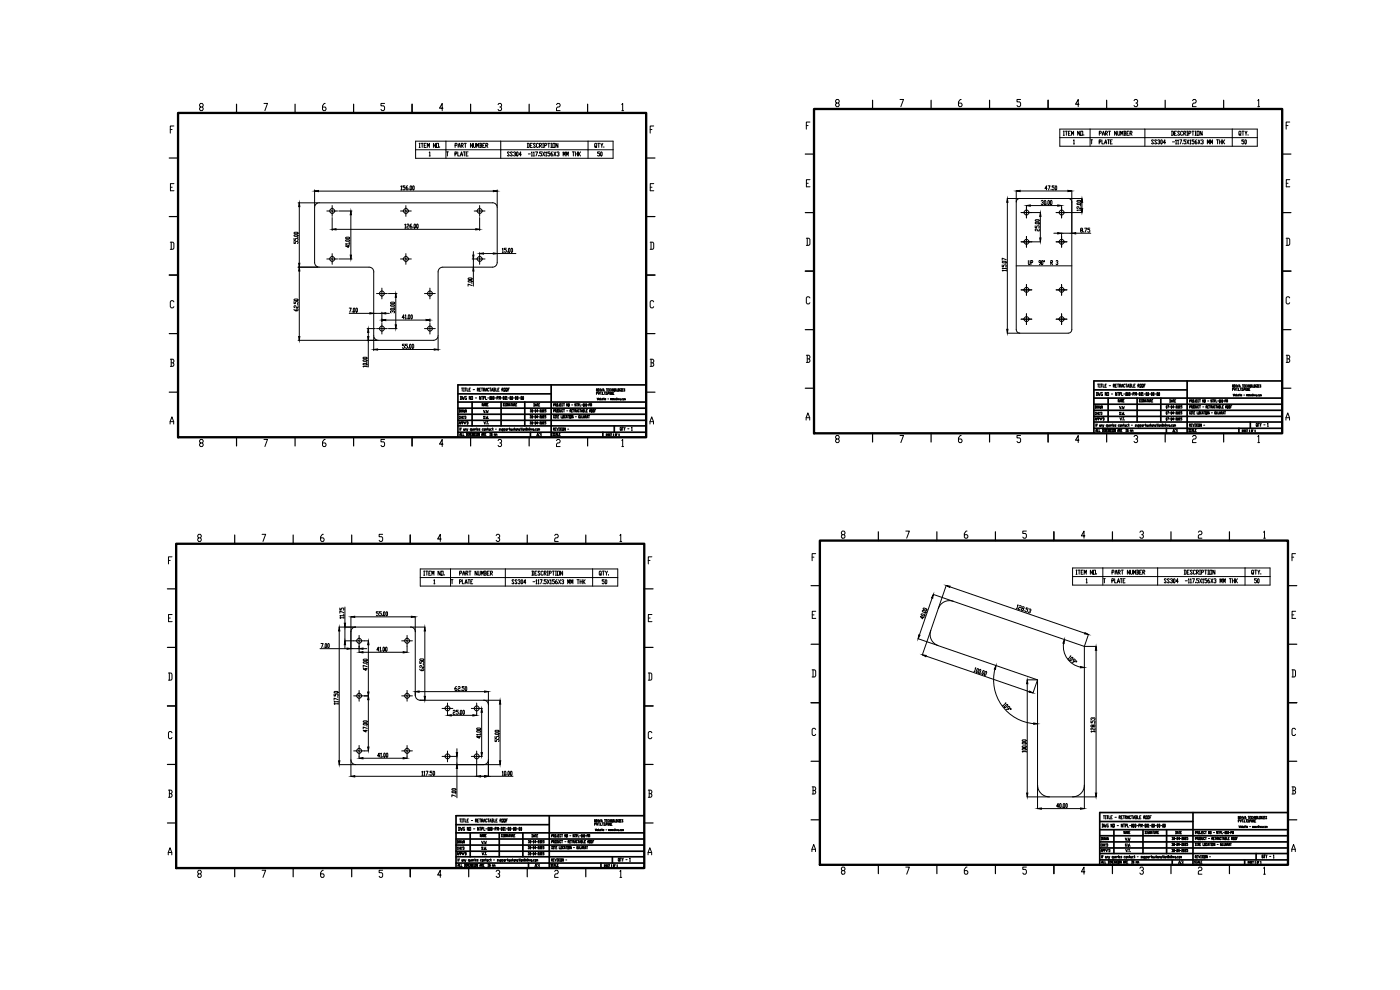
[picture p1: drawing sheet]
<svg xmlns="http://www.w3.org/2000/svg" width="420mm" height="297mm" viewBox="0 0 420 297" stroke-linecap="round" stroke-linejoin="round" font-family="sans-serif">
<defs><g id="words">
<text font-size="4.4" x="371.5" y="44.4">50</text>
<g font-size="4">
<text x="178.2" y="48">50</text>
<text x="350.7" y="130.9">A3</text>
<text x="159.8" y="132.3">A3</text>
<text x="179.6" y="176.4">50</text>
<text x="375.4" y="176">50</text>
<text x="162.6" y="261.4" transform="rotate(-90 162.6 261.4)">A3</text>
</g>
<text font-size="3.5" x="352.4" y="260.3">A3</text>
</g></defs>
<!-- layer: 0 -->
<g fill="none" stroke="#000" stroke-width=".51">
<path d="M137.4 118.2h28M165.4 115.5v15.7M193.9 115.5h-56.5v15.7M328.3 119.4h56.5M328.3 117h28M332.6 119.4v7.2M341.3 119.4v7.2M348.4 119.4v7.2M356.3 114.3v15.7M384.8 114.3h-56.5v15.7M137.4 129.7h56.5M137.4 120.6h56.5"/>
<path d="M137.4 126.1h56.5M137.4 124.3h56.5M137.4 122.5h56.5M137.4 127.8h56.5M141.7 120.6v7.2M150.4 120.6v7.2M157.5 120.6v7.2M180.9 129.7v1.5M184.4 127.8v1.9M328.3 128.5h56.5M328.3 124.9h56.5M328.3 123.1h56.5"/>
<path d="M328.3 121.3h56.5M328.3 126.6h56.5M371.8 128.5v1.5M375.2 126.6v1.9M136.9 259h56.5M136.9 249.9h56.5M136.9 255.4h56.5M136.9 253.6h56.5M136.9 251.7h56.5M136.9 257.1h56.5M136.9 247.4h27.9M141.1 249.9v7.2"/>
<path d="M149.8 249.9v7.2M156.9 249.9v7.2M164.8 244.8v15.7M180.4 259v1.5M183.8 257.1v1.9M193.4 244.8h-56.5v15.7M330 258h56.5M330 248.9h56.5M330 254.4h56.5M330 252.6h56.5M330 250.8h56.5M330 256.1h56.5"/>
<path d="M330 246.5h28M334.3 248.9v7.2M343 248.9v7.2M350.1 248.9v7.2M358 243.8v15.7M373.5 258v1.5M377 256.1v1.9M386.5 243.8h-56.5v15.7"/>
</g>
<g fill="none" stroke="#000" stroke-width=".36">
<path d="M71 31.3v2.6M88.6 31.3v2.6M106.1 31.3v2.6M123.7 31.3v2.6M141.2 31.3v2.6M158.8 31.3v2.6M176.4 31.3v2.6M261.9 30.1v2.6M279.4 30.1v2.6M297 30.1v2.6M314.6 30.1v2.6M332.1 30.1v2.6"/>
<path d="M349.7 30.1v2.6M367.2 30.1v2.6M50.8 47.4h2.6M193.9 47.4h2.7M241.7 46.2h2.6M384.8 46.2h2.6M50.8 65h2.6M193.9 65h2.7M241.7 63.8h2.6M384.8 63.8h2.6M50.8 82.5h2.6M193.9 82.5h2.7"/>
<path d="M241.7 98.9h2.6M241.7 81.3h2.6M384.8 98.9h2.6M384.8 81.3h2.6M50.8 117.7h2.6M50.8 100.1h2.6M193.9 117.7h2.7M193.9 100.1h2.7M241.7 116.5h2.6M384.8 116.5h2.6M71 131.2v2.6M88.6 131.2v2.6"/>
<path d="M106.1 131.2v2.6M123.7 131.2v2.6M141.2 131.2v2.6M158.8 131.2v2.6M176.4 131.2v2.6M261.9 130v2.6M279.4 130v2.6M297 130v2.6M314.6 130v2.6M332.1 130v2.6M349.7 130v2.6M367.2 130v2.6"/>
<path d="M263.6 159.6v2.6M281.2 159.6v2.6M298.7 159.6v2.6M316.3 159.6v2.6M333.9 159.6v2.6M351.4 159.6v2.6M369 159.6v2.6M50.2 176.7h2.7M70.4 160.5v2.7M88 160.5v2.7M105.6 160.5v2.7M123.1 160.5v2.7"/>
<path d="M140.7 160.5v2.7M158.2 160.5v2.7M175.8 160.5v2.7M193.4 176.7h2.6M243.4 175.7h2.7M386.5 175.7h2.7M50.2 194.2h2.7M193.4 194.2h2.6M243.4 193.3h2.7M386.5 193.3h2.7M50.2 211.8h2.7M193.4 211.8h2.6"/>
<path d="M243.4 210.8h2.7M386.5 210.8h2.7M50.2 229.4h2.7M193.4 229.4h2.6M243.4 228.4h2.7M386.5 228.4h2.7M50.2 246.9h2.7M193.4 246.9h2.6M243.4 246h2.7M263.6 259.5v2.6M281.2 259.5v2.6M298.7 259.5v2.6"/>
<path d="M316.3 259.5v2.6M333.9 259.5v2.6M351.4 259.5v2.6M369 259.5v2.6M386.5 246h2.7M70.4 260.5v2.6M88 260.5v2.6M105.6 260.5v2.6M123.1 260.5v2.6M140.7 260.5v2.6M158.2 260.5v2.6M175.8 260.5v2.6"/>
</g>
<path d="M53.4 33.9h140.5v97.3h-140.5zM244.3 32.7h140.5v97.3h-140.5zM52.9 163.2h140.5v97.3h-140.5zM246.1 162.2h140.4v97.3h-140.4z" fill="none" stroke="#000" stroke-width=".7"/>
<g fill="none" stroke="#000" stroke-width=".3">
<path d="M51.1 38.9h.6M52.2 37.8h-1.1v2.1M60.2 32.1l-.3-.3 .3-.8h.5l.3 .4-.3 .7h-.5l-.3 .4 .3 .7h.5l.3-.4-.3-.7M79.2 31h1.1l-.8 2.2M97.6 31h-.3l-.5 .8v1l.2 .4h.6l.2-.4-.2-.7h-.8M115.4 31h-1.1v.8h.8l.3 .3v.7l-.3 .4h-.5l-.3-.4M133 32.5h-1.1l.8-1.5v2.2M149.5 31.4l.2-.4h.6l.2 .8-.2 .3h-.3M150.3 32.1l.2 .4-.2 .7h-.6l-.2-.4M167 31.4l.3-.4h.5l.3 .4-.3 .7h-.5l-.3 .4v.7h1.1M186.6 31.4l.3-.4v2.2M186.6 33.2h.5"/>
<path d="M195.1 38.9h.6M196.2 37.8h-1.1v2.1M242 37.7h.5M243.1 36.6h-1.1v2.2M251.1 30.9l-.3-.3 .3-.8h.5l.3 .4-.3 .7h-.5l-.3 .4 .3 .7h.5l.3-.4-.3-.7M270.1 29.8h1.1l-.8 2.2M288.5 29.8h-.3l-.6 .8v1l.3 .4h.6l.2-.7-.2-.4h-.9M306.3 29.8h-1.1v.8h.8l.3 .3v.7l-.3 .4h-.5l-.3-.4M318.1 38.7h59.2v5.2h-59.2zM319.1 39.4h.3M319.3 39.4v1.2M319.7 39.4h.6"/>
<path d="M320 39.4v1.2M320.6 40h.4M321.3 39.4h-.7v1.2h.7M323.8 31.3h-1l.8-1.5v2.2M324 39.4v1.2l-.6-1.2v1.2M324.3 39.4h.6v1.2h-.6zM327.1 38.7v5.2M329.9 40l.6-.2-.1-.4h-.5v1.2M331.8 40l.6-.2-.2-.4h-.4v1.2M331.9 40l.5 .6M332.7 39.4h.6M333 39.4v1.2"/>
<path d="M335.1 39.4v1.2l-.6-1.2v1.2M335.4 39.4l.2 1.2 .5-.2v-1M337.3 39.4h.4v.6M337.4 40h.3l.2 .4-.6 .2M337.4 39.4v1.2M338.2 40h.3M338.8 39.4h-.6v1.2h.6M339.1 40l.6-.2-.1-.4h-.5v1.2M339.3 40l.4 .6M340.3 30.2l.3-.4h.5l.3 .8-.5 .3M341.1 30.9l.3 .4-.3 .7h-.5l-.3-.4M343.6 38.7v5.2"/>
<path d="M351.6 39.4l.6 .2v.8l-.6 .2M351.7 39.4v1.2M352.5 40h.3M353.1 39.4h-.6v1.2h.6M354 39.6l-.4-.2-.2 .2 .6 .8-.1 .2-.5-.2M354.9 39.6l-.1-.2-.5 .2v.8l.2 .2 .4-.2M355.3 40l.6-.2-.2-.4h-.4v1.2M355.4 40l.5 .6M356.2 39.4h.3M356.3 39.4v1.2M356.8 40l.6-.2-.2-.4h-.4v1.2M357.7 39.4h.6"/>
<path d="M357.9 30.2l.3-.4h.5l.3 .4-.3 .7h-.5l-.3 .4v.7h1.1M358 39.4v1.2M358.6 39.4h.3M358.8 39.4v1.2M359.3 39.4h.6v1.2h-.6zM360.8 39.4v1.2l-.6-1.2v1.2M369.8 38.7v5.2M372.7 39.4h.6M373 39.4v1.2M373.6 39.4l.3 1.2M374.3 39.4l-.4 .6M377.5 30.2l.3-.4v2.2"/>
<path d="M377.5 32h.5M386 37.7h.5M387.1 36.6h-1.1v2.2M51.2 56.2h.5M52.2 55.1h-1v2.1h1M124.7 42.4h59.3v5.1h-59.3zM124.7 44.9h59.3M125.8 43h.3M125.8 44.2h.3M125.9 43v1.2M126.4 43h.6M126.7 43v1.2"/>
<path d="M127.3 43.6h.3M127.9 43h-.6v1.2h.6M128.2 44.2v-1.2l.3 .8 .4-.8v1.2M128.8 45.8l.2-.2v1.2M128.8 46.8h.3M130.7 43v1.2l-.6-1.2v1.2M131 43h.6v1.2h-.6zM131.9 44v.2M133.8 42.4v5.1M134 45.6h.6M134.3 45.6v1.2M136.5 46.2h.5v-.6h-.5v1.2"/>
<path d="M136.6 43.6h.4v-.6h-.4v1.2M137.4 45.6v1.2h.5M137.5 44.2l.3-1.2 .3 1.2M137.5 43.8h.6M138.2 46.8l.3-1.2 .3 1.2M138.2 46.4h.6M138.4 43.6h.5v-.6h-.5v1.2M138.6 43.6l.4 .6M139.1 45.6h.5M139.3 43h.6M139.4 45.6v1.2M139.7 43v1.2"/>
<path d="M139.9 46.2h.3M140.5 45.6h-.6v1.2h.6M141.8 43v1.2l-.6-1.2v1.2M142.1 43l.2 1.2 .4-.2v-1M143 44.2v-1.2l.3 .8 .4-.8v1.2M143.9 43l.7 .2-.2 .4M144.1 43.6h.3l.2 .4-.2 .2h-.5M144.1 43v1.2M144.9 43.6h.3M145.5 43h-.6v1.2h.6M145.8 43.6h.5v-.6h-.5v1.2M146 43.6l.4 .6"/>
<path d="M150.3 42.4v5.1M152.9 45.8l-.5-.2-.1 .2 .6 .8-.2 .2-.4-.2M153.8 45.8l-.5-.2-.1 .2 .6 .8-.2 .2-.4-.2M154.1 45.8l.2-.2 .4 .2-.3 .4M154.6 46.2l.1 .2-.1 .4-.5-.2M155.2 45.6l.3 .2-.2 1-.3-.2zM156.4 46.4h-.6l.4-.8v1.2M158.2 43l.6 .2v.8l-.1 .2h-.5M158.4 43v1.2M158.6 46.2h.6M159.1 43.6h.4M159.5 45.8l.1-.2v1.2"/>
<path d="M159.5 46.8h.3M159.8 43h-.7v1.2h.7M160.1 45.8l.1-.2v1.2M160.1 46.8h.3M160.7 43.2l-.2-.2-.4 .2 .6 .8-.2 .2-.4-.2M160.7 45.6h.6l-.4 1.2M161.6 43.2l-.1-.2-.5 .2v.8l.2 .2 .4-.2M161.6 46.6v.2M161.9 43.6h.5v-.6h-.5v1.2M162.1 43.6l.4 .6M162.6 45.6h-.7v.4l.7 .2-.2 .6-.5-.2M162.8 43h.3"/>
<path d="M162.8 44.2h.3M162.8 45.6l.7 1.2M163 43v1.2M163.5 43.6l.6-.2-.2-.4h-.4v1.2M163.5 45.6l-.7 1.2M163.8 45.8l.1-.2v1.2M163.8 46.8h.3M164.4 43h.6M164.7 43v1.2M165 45.6h-.6v.4l.6 .2-.1 .6-.5-.2M165.3 43h.3M165.3 44.2h.3"/>
<path d="M165.5 43v1.2M165.8 45.6l-.5 .4v.6l.5 .2 .1-.4-.6-.2M165.9 43h.6v1.2h-.6zM166.2 45.6l.6 1.2M166.8 45.6l-.6 1.2M167.2 45.8l.1-.2 .5 .2-.3 .4M167.4 43v1.2l-.6-1.2v1.2M167.6 46.2l.2 .2-.2 .4-.4-.2M169 46.8v-1.2l.3 .8 .3-.8v1.2M169.9 46.8v-1.2l.3 .8 .3-.8v1.2M171.8 45.6h.6M172.1 45.6v1.2"/>
<path d="M172.7 46.2h.6M172.7 45.6v1.2M173.3 45.6v1.2M173.6 45.6v1.2M173.8 46.2l.4 .6M174.2 45.6l-.6 .6M176.5 42.4v5.1M178.8 43.8l.1 .2-.3 .2-.1-1 .4-.2 .2 1.2M179.4 43h.6M179.7 43v1.2M180.3 43l.3 1.2M180.9 43l-.3 .6"/>
<path d="M195.1 56.2h.6M196.2 55.1h-1.1v2.1h1.1M242 55h.6M243.1 53.9h-1.1v2.1h1.1M305.4 59.7l.7-.2h14.5l.6 .2 .4 .6 .1 38.6-.2 .6-.6 .4h-14.8l-.7-.2-.3-.5-.1-38.6zM318.1 41.3h59.2M319.1 40.6h.3M321.6 40.6v-1.2l.3 .8 .3-.8v1.2M322.1 42.1l.2-.1v1.2M322.1 43.2h.4M325.3 40.4v.2M327.3 42h.6"/>
<path d="M327.6 42v1.2M329.9 42.6h.4v-.6h-.4v1.2M330.7 42v1.2h.6M330.8 40.6l.3-1.2 .3 1.2M330.8 40.2h.6M331.5 43.2l.3-1.2 .3 1.2M331.5 42.8h.6M332.4 42h.6M332.7 42v1.2M333.2 42.6h.3M333.8 42h-.6v1.2h.6M336.4 40.6v-1.2l.3 .8 .3-.8v1.2"/>
<path d="M346.2 42.1l-.2-.1-.4 .1 .6 .9-.2 .2-.4-.2M347.1 42.1l-.1-.1-.5 .1 .6 .9-.1 .2-.5-.2M347.4 42.1l.2-.1 .4 .1-.3 .5M347.9 42.6v.6l-.5-.2M348.5 42l.3 .1-.1 1.1-.3-.2zM349.7 42.8h-.6l.5-.8v1.2M351.9 42.6h.6M352.8 42.1l.2-.1v1.2M352.8 43.2h.3M353.4 42.1l.2-.1v1.2M353.4 43.2h.3M354 42h.7l-.5 1.2"/>
<path d="M355 43v.2M355.9 42h-.6v.4l.6 .2-.2 .6-.4-.2M356.2 40.6h.3M356.2 42l.6 1.2M356.8 42l-.6 1.2M357.1 42.1l.2-.1v1.2M357.1 43.2h.3M358.3 42h-.6v.4h.5l.1 .2-.1 .6-.5-.2M358.6 40.6h.3M359.1 42l-.5 .4v.6l.5 .2v-.6h-.5M359.6 42l.6 1.2M360.2 42l-.6 1.2"/>
<path d="M360.5 42.1l.2-.1 .4 .1-.3 .5M360.9 42.6l.2 .2-.2 .4-.4-.2M362.3 43.2v-1.2l.3 .8 .4-.8v1.2M363.3 43.2v-1.2l.3 .8 .3-.8v1.2M365.1 42h.6M365.4 42v1.2M366 42.6h.6M366 42v1.2M366.6 42v1.2M366.9 42v1.2M367.1 42.6l.5 .6M367.6 42l-.7 .6"/>
<path d="M372.1 40.2l.2 .2-.3 .2v-1.2l.4 .2-.1 .8 .1 .2M386 55h.6M387.1 53.9h-1.1v2.1h1.1M51.1 72.7h.8l.3 .3v1.4l-.3 .4h-.8M51.4 72.7v2.1M99.7 76.1v1.6h-1.6M99.7 61.7v1.6h-1.6M101.3 77.7h-1.6v1.6M101.3 63.3h-1.6v1.6M121.8 76.1v1.6h-1.6M121.8 61.7v1.6h-1.6M123.4 77.7h-1.6v1.6"/>
<path d="M123.4 63.3h-1.6v1.6M143.9 76.1v1.6h-1.6M143.9 61.7v1.6h-1.6M145.6 77.7h-1.7v1.6M145.6 63.3h-1.7v1.6M195.1 72.7h.8l.3 .3v1.4l-.3 .4h-.8M195.4 72.7v2.1M242 71.5h.8l.3 .3v1.5l-.3 .3h-.8M242.3 71.5v2.1M305 79.8h16.7M306.4 63.8h.8M306.4 72.6h.8"/>
<path d="M307.2 72.6h.9v.8M307.2 63.8h.9v.8M308.1 71.7v.9h-.9M308.1 62.9v.9h-.9M308.1 71.7v.9h.8M308.1 62.9v.9h.8M308.1 62.1v.8M308.1 64.6v.8M308.1 70.9v.8M308.1 73.4v.8M308.6 78.2l.2 1.2 .4-.2v-1M308.9 72.6h-.8v.8"/>
<path d="M308.9 63.8h-.8v.8M308.9 63.8h.8M308.9 72.6h.8M309.4 78.8h.4v-.6h-.4v1.2M312.3 78.8h-.4v-.6l.4 .2v.6l-.4 .4M312.7 78.2l.3 .2-.1 1-.3-.2zM313.4 78.2v.4zM315.4 78.8h.4v-.6h-.4v1.2M315.5 78.8l.4 .6M316.9 78.4l.4-.2 .2 .4-.3 .2M317 63.8h.7M317 72.6h.7"/>
<path d="M317.3 78.8v.6l-.4-.2M317.7 63.8h.9v.8M317.7 72.6h.9v.8M318.6 62.9v.9h-.9M318.6 71.7v.9h-.9M318.6 62.9v.9h.9M318.6 71.7v.9h.9M318.6 62.1v.8M318.6 64.6v.8M318.6 70.9v.8M318.6 73.4v.8M319.5 63.8h-.9v.8"/>
<path d="M319.5 72.6h-.9v.8M319.5 63.8h.7M319.5 72.6h.7M386 71.5h.8l.3 .3v1.5l-.3 .3h-.8M386.3 71.5v2.1M52.2 90.6l-.3-.4h-.5l-.3 .4v1.4l.3 .4h.5l.3-.4M114.6 97v1.6h-1.6M114.6 86.4v1.7h-1.6M116.2 98.6h-1.6v1.6M116.2 88.1h-1.6v1.6M129 97v1.6h-1.6M129 86.4v1.7h-1.6"/>
<path d="M130.6 98.6h-1.6v1.6M130.6 88.1h-1.6v1.6M196.2 90.6l-.3-.4h-.5l-.3 .4v1.4l.3 .4h.5l.3-.4M243.1 89.4l-.3-.4h-.5l-.3 .4v1.4l.3 .4h.5l.3-.4M306.4 87h.8M306.4 95.8h.8M307.2 95.8h.9v.8M307.2 87h.9v.9M308.1 94.9v.9h-.9M308.1 86.1v.9h-.9M308.1 94.9v.9h.8M308.1 86.1v.9h.8"/>
<path d="M308.1 85.4v.7M308.1 87.9v.7M308.1 94.1v.8M308.1 96.6v.8M308.9 95.8h-.8v.8M308.9 87h-.8v.9M308.9 87h.8M308.9 95.8h.8M318.6 85.4v1.6h-1.6M318.6 94.1v1.7h-1.6M320.2 87h-1.6v1.6M320.2 95.8h-1.6v1.6"/>
<path d="M387.1 89.4l-.3-.4h-.5l-.3 .4v1.4l.3 .4h.5l.3-.4M51.1 107.8h.8l.3 .3-.3 .8M51.4 108.9h.5l.3 .7-.3 .3h-.8M51.4 107.8v2.1M113.6 102.1h16.5a1.41 1.41 0 0 0 1.4-1.4v-19.1a1.41 1.41 0 0 1 1.4-1.4h14.9a1.41 1.41 0 0 0 1.4-1.4v-16.6a1.41 1.41 0 0 0-1.4-1.4l-52 .1a1.36 1.36 0 0 0-1.4 1.3v16.6a1.41 1.41 0 0 0 1.4 1.4h15a1.41 1.41 0 0 1 1.4 1.4v19.1a1.41 1.41 0 0 0 1.4 1.4M138.1 118.9l.4 .2v.6l-.4 .2M138.2 118.9v1M138.5 116.4h.4M138.7 116.4v1M138.8 118.9l.2 1 .1-.5 .1 .5 .2-1M139.1 116.4h.2M139.1 117.4h.2"/>
<path d="M139.2 116.4v1M139.5 116.4h.4M139.8 116.4v1M140 118.9l-.4 .2 .1 .8h.3l-.1-.5M140.2 116.4v1h.4M140.8 116.9h.2M141.2 116.4h-.4v1h.4M141.2 118.9v1l-.4-1v1M141.4 118.9h.4v1h-.4zM142 116.9h.4M142.7 119.4h.4M143.2 116.9l.5-.1-.2-.4h-.3v1"/>
<path d="M143.3 116.9l.4 .5M143.9 116.9h.2M144.3 116.4h-.4v1h.4M144.3 118.9v1l-.4-1v1M144.5 116.4h.4M144.5 118.9h.4M144.7 116.4v1M144.7 118.9v1M145.1 116.9l.4-.1-.1-.4h-.3v1M145.1 119.4l.4-.1-.1-.4h-.3v1M145.2 116.9l.3 .5M145.7 117.4l.2-1 .2 1"/>
<path d="M145.7 117.1h.4M145.7 118.9v1h.4M146.4 119.4h.4M146.7 116.6l-.1-.2-.3 .2v.6h.4M146.9 116.4h.5M147.1 118.9l.2 .2-.1 .8-.2-.2zM147.1 116.4v1M147.5 117.4l.3-1 .2 1M147.5 117.1h.5M147.6 118.9l.2 .2-.1 .8-.2-.2zM148.1 118.9l.2 .2-.1 .8-.2-.2zM148.2 116.4h.3v.5"/>
<path d="M148.3 116.9l.3 .3-.4 .2M148.3 116.4v1M148.5 119.4h.4M148.8 116.4v1h.4M149.1 119.4l.4-.1-.1-.4h-.3v1M149.4 116.9h.2M149.7 119.9v-1l.2 .6 .2-.6v1M149.8 116.4h-.4v1h.4M150.4 119.4h.4M150.6 116.9l.4-.1-.1-.4h-.3v1M150.7 116.9l.3 .5M151.1 118.9l.2 .2-.1 .8-.2-.2z"/>
<path d="M151.2 116.4h.5v1h-.5zM151.6 118.9l.2 .2-.1 .8-.2-.2zM151.9 116.4h.4v1h-.4zM152 119.1l.1-.2v1M152 119.9h.2M152.4 119.4h.4M152.5 116.9h.2M152.9 116.4h-.4v1M153.1 118.9l.2 .2-.1 .8-.2-.2zM153.6 118.9l.3 .2-.2 .8-.2-.2zM154 119.4h.5M154.8 118.9l.2 .2-.1 .8-.2-.2z"/>
<path d="M155.3 118.9l.2 .2-.1 .8-.2-.2zM155.7 119.4h.4M156.4 118.9l.2 .2-.1 .8-.2-.2zM156.9 118.9l.2 .2-.1 .8-.2-.2zM179 118l.3-.1v-.3h-.3v.8M179.2 119.4l.1 .6 .3-.6M179.3 116.6v.8l-.3-.8v.8M179.5 117.6l.2 .8 .3-.8M179.7 116.6v.8M179.8 119.8l.2-.1h-.2l.2 .3M179.8 117h.4M179.8 116.6v.8"/>
<path d="M180.2 116.6v.8M180.2 119.4v.6M180.2 117.6h.3M180.3 116.6l.3 .8 .2-.8M180.3 119.6l.1 .4-.2-.2zM180.3 117.6v.8M180.7 118.2v.2M180.8 117.6v.8h.3M180.9 119.6l-.3 .1 .3 .2-.3 .1M181 117.4l.1-.8 .2 .8M181 117.1h.3M181 119.4v.1"/>
<path d="M181 119.6v.4M181.1 119.6h.3M181.3 119.4l.1 .5M181.3 117.6h.3M181.5 117.6v.8M181.6 119.8l.2-.2-.2 .1 .2 .3M181.8 117.6l.3 .2v.4l-.3 .2M181.9 117.6v.8M182 116.6h.3M182.1 116.6v.8M182.3 118.2v.2M182.4 119.7h.3"/>
<path d="M182.4 118l.4-.1-.1-.3h-.3v.8M182.4 117h.2M182.8 116.6h-.4v.8h.4M183 117.6v.8l.3-.2v-.6M183.2 119.6l.1 .4 .2-.4M183.3 116.8h-.3v.6l.3-.2M183.4 116.6v.8M183.4 117h.4M183.7 119.6v.4l.2-.4M183.8 117.6v.8l-.4-.8v.8M183.8 116.6v.8M183.9 118h.2"/>
<path d="M184.1 119.6v.4l.3-.4M184.3 116.6v.8l-.4-.8v.8M184.3 117.6h-.4v.8h.4M184.4 116.6h.4v.8h-.4zM184.5 119.9v.1M184.6 119.8l.2-.2 .1 .4M184.6 119.6v.4M184.9 116.6v.8h.3M185.1 119.4v.1M185.1 119.6v.4M185.2 119.8l.2-.2 .1 .4M185.2 119.4v.6"/>
<path d="M185.4 116.6h.4v.8h-.4zM185.6 119.6l.2 .4 .1-.4M186.1 119.6l.1 .4zM186.2 116.6l-.3 .2 .1 .6h.2v-.4M186.2 119.9l.1 .1M186.5 119.9v.1M186.6 116.6v.8M186.7 117h.2M186.9 119.6l-.3 .1 .3 .3M187.1 116.6h-.4v.8h.4M187.1 119.6l.2 .1-.1 .3-.2-.1zM187.4 119.7l.2 .1"/>
<path d="M187.4 119.6v.4M187.6 116.8l-.3-.2 .3 .6h-.4M187.6 119.7l.1 .3M195.1 107.8h.8l.3 .3-.3 .8M195.4 108.9h.5l.3 .7-.3 .3h-.8M195.4 107.8v2.1M242 106.6h.8l.3 .4-.3 .7M242.3 107.7h.5l.3 .7-.3 .3h-.8M242.3 106.6v2.1M329 117.8l.4 .1v.6l-.4 .2M329.1 117.8v.9M329.4 115.3h.4"/>
<path d="M329.6 115.3v.9M329.6 117.8l.2 .9 .1-.5 .1 .5 .2-.9M330 115.3h.2M330 116.2h.2M330.1 115.3v.9M330.4 115.3h.4M330.6 115.3v.9M330.9 117.8l-.5 .1 .2 .8h.3l-.1-.5M331 115.3v.9h.4M331.7 115.7h.2M332.1 115.3h-.4v.9h.4M332.1 117.8v.9l-.4-.9v.9"/>
<path d="M332.3 117.8h.4v.9h-.4zM332.9 115.7h.4M333.5 118.2h.4M334.1 115.7l.4-.1-.1-.3h-.3v.9M334.2 115.7l.3 .5M334.7 115.7h.2M335.1 115.3h-.4v.9h.4M335.2 117.8v.9l-.4-.9v.9M335.4 115.3h.4M335.4 117.8h.4M335.5 115.3v.9M335.6 117.8v.9"/>
<path d="M335.9 119.9v.7l-.3-.7v.7M336 115.7l.4-.1-.1-.3h-.3v.9M336 118.2l.4-.1-.1-.3h-.3v.9M336.1 115.7l.3 .5M336.6 116.2l.2-.9 .2 .9M336.6 115.9h.4M336.6 117.8v.9h.4M337.2 118.2h.4M337.4 119.9h-.3v.7h.3M337.6 115.4l-.1-.1-.3 .1v.6h.4M337.8 115.3h.4M337.9 117.8l.3 .1-.2 .8-.2-.2z"/>
<path d="M338 115.3v.9M338.4 116.2l.2-.9 .2 .9M338.4 115.9h.4M338.5 117.8l.2 .1-.1 .8-.2-.2zM339 117.8l.2 .1-.1 .8-.2-.2zM339 115.3h.4v.4M339.1 115.7l.4 .3-.5 .2M339.1 115.3v.9M339.4 118.2h.4M339.7 115.3v.9h.4M340 118.2l.4-.1-.1-.3h-.3v.9M340.3 115.7h.2"/>
<path d="M340.6 118.7v-.9l.2 .6 .2-.6v.9M340.7 115.3h-.4v.9h.4M341.2 118.2h.4M341.5 115.7l.4-.1-.1-.3h-.3v.9M341.6 115.7l.3 .5M342 117.8l.2 .1-.2 .8-.1-.2zM342.1 115.3h.4v.9h-.4zM342.4 119.9h.1M342.4 119.9v.7M342.5 117.8l.2 .1-.1 .8-.2-.2zM342.7 115.3h.4v.9h-.4zM342.9 117.9l.1-.1v.9"/>
<path d="M342.9 118.7h.2M343 119.9l-.3 .1 .1 .6h.2v-.3M343.3 118.2h.4M343.4 115.7h.2M343.5 119.9v.7l-.3-.7v.7M343.8 115.3h-.4v.9M344 117.8l.2 .1-.1 .8-.2-.2zM344.2 119.9h.3M344.4 119.9v.7M344.5 117.8l.2 .1-.1 .8-.2-.2zM344.7 119.9l.1 .7 .2-.1v-.6M344.9 118.2h.4"/>
<path d="M345.6 117.8l.3 .1-.1 .8-.3-.2zM346 119.9h-.3v.7h.3M346.2 117.8l.2 .1-.1 .8-.2-.2zM346.6 118.2h.4M347.3 117.8l.2 .1-.1 .8-.2-.2zM347.8 117.8l.2 .1-.1 .8-.2-.2zM351 119.9l.4 .2v.4l-.4 .2M351.1 119.9v.8M352 119.9h.4M352.2 119.9v.8M352.9 119.9h-.4v.8h.4M358 119.9h.3v.8h-.3z"/>
<path d="M358.8 119.9v.6h-.3M359.3 119.9h-.3v.8h.3M360 119.9h.3M360.1 119.9v.8M361.3 119.9v.8l-.4-.8v.8M361.4 119.9h.4v.8h-.4zM363.7 119.9v.8l-.3-.8v.8M363.9 119.9h.3M364.1 119.9v.8M364.9 119.9v.8h.3M366 119.9l.1 .2-.1 .6-.1-.2zM366.4 119.9l.1 .2v.6l-.2-.2z"/>
<path d="M366.8 119.9l.2 .2-.1 .6-.2-.2zM369.9 116.8h.2v-.4h-.2v.8M370.1 118.2l.1 .6 .3-.6M370.2 115.4v.8l-.3-.8v.8M370.4 116.4l.2 .8 .3-.8M370.4 116.2h.1M370.4 115.4h.1M370.5 115.4v.8M370.6 118.6l.2-.2-.2 .1 .2 .3M370.7 115.4v.8M370.7 115.8h.3M371 116.4h.4"/>
<path d="M371 115.4v.8M371 118.2v.6M371.2 115.4l.2 .8 .3-.8M371.2 118.4l.1 .4-.3-.2zM371.2 116.4v.8M371.5 117.1v.1M371.7 116.4v.8h.3M371.7 118.4h-.2l.2 .3-.2 .1M371.8 116.2l.2-.8 .2 .8M371.8 116h.4M371.9 118.2v.1M371.9 118.4v.4"/>
<path d="M372 118.4h.3M372.2 118.2l.1 .5M372.2 116.4h.3M372.4 116.4v.8M372.4 118.6l.3-.2-.3 .1 .3 .3M372.7 116.4l.3 .2v.5l-.3 .1M372.8 116.4v.8M372.8 115.4h.4M373 115.4v.8M373.2 117.1v.1M373.3 118.5h.3M373.3 116.8h.3v-.4h-.3v.8"/>
<path d="M373.3 115.8h.2M373.7 115.4h-.4v.8h.4M373.8 116.4l.1 .8 .3-.1v-.7M374.1 118.4l.1 .4 .2-.4M374.2 115.6h-.4l.1 .6 .3-.1M374.3 115.4v.8M374.3 115.8h.3M374.5 118.4l.1 .4 .2-.4M374.6 116.4v.8l-.3-.8v.8M374.6 115.4v.8M374.8 116.8h.2M375 118.4v.4l.2-.4"/>
<path d="M375.1 115.4v.8l-.3-.8v.8M375.1 116.4h-.3v.8h.3M375.3 115.4h.3v.8h-.3zM375.4 118.7v.1M375.5 118.6l.2-.2 .1 .4M375.5 118.4v.4M375.8 115.4v.8h.3M375.9 118.2v.1M375.9 118.4v.4M376.1 118.6l.2-.2v.4M376.1 118.2v.6M376.3 115.4h.3v.8h-.3z"/>
<path d="M376.5 118.4l.1 .4 .2-.4M377 118.4v.4zM377.1 115.4l-.3 .2 .1 .6h.2l-.1-.4M377.1 118.7l.1 .1M377.3 116.2h.1M377.3 115.4h.1M377.3 118.7v.1M377.4 115.4v.8M377.6 115.8h.2M377.7 118.4l-.2 .1 .2 .3M377.9 115.4h-.3v.8h.3M377.9 118.4l.3 .1-.1 .3-.2-.1z"/>
<path d="M378.3 118.5l.1 .1M378.3 118.4v.4M378.4 115.6l-.2-.2 .2 .7h-.3M378.4 118.5l.2 .3M386 106.6h.8l.3 .4-.3 .7M386.3 107.7h.5l.3 .7-.3 .3h-.8M386.3 106.6v2.1M51 127.2v-.7l.6-1.4 .5 1.4v.7M51 126.5h1.1M60.2 132.9l-.3-.7 .3-.4h.5l.3 .8-.3 .3h-.5l-.3 .4 .3 .7h.5l.3-.4-.3-.7M79.2 131.8h1.1l-.8 2.2M97.6 131.8h-.3l-.5 .8v1l.2 .4h.6l.2-.4-.2-.7h-.8"/>
<path d="M115.4 131.8h-1.1v.8h.8l.3 .3v.7l-.3 .4h-.5l-.3-.4M133 133.3h-1.1l.8-1.5v2.2M137.8 127.3l.2-.8 .1 .8M137.8 127h.3M137.8 122.9l.3 .2v.5l-.3 .1M137.9 122.9v.8M138 130.7l.1-.7 .2 .7M138 130.5h.3M138 128.4v.1M138 128.6v.5M138.1 125h-.3l.1 .6 .2-.1M138.1 128.8h.3"/>
<path d="M138.3 123.3h.2v-.4h-.2v.8M138.3 126.9l.3-.2-.1-.2h-.2v.8M138.3 124.9v.7M138.3 125.2h.3M138.3 123.3l.2 .4M138.5 130v.7h.3M138.5 128.5h-.3v.6M138.6 124.9v.7M138.7 123.7l.1-.8 .2 .8M138.7 123.4h.3M138.8 126.9h.2v-.4h-.2v.8M138.8 124.9v.7"/>
<path d="M138.9 125.2l.2 .4M139 130v.7h.3M139.1 122.9l.1 .8 .3-.8M139.1 124.9l-.3 .3M139.2 128.6l.1 .5zM139.3 126.5l.2 .8 .3-.8M139.4 124.9l-.1 .2M139.4 129l.1 .1M139.5 124.9l.3 .1v.5l-.3 .1M139.6 124.9v.7M139.6 128.9l.3-.3v.5M139.6 128.6v.5"/>
<path d="M139.9 130l.4 .1v.5l-.4 .1M140 122.9v.8l-.3-.8v.8M140 126.5l-.1 .2M140 130v.7M140.1 128.6l.2 .5M140.2 126.5l.3 .1v.5l-.3 .2M140.3 126.5v.8M140.5 128.6l-.4 .8M140.5 130.7h.1M140.5 130h.1M140.5 130v.7M140.8 130.7v-.7l.1 .5 .2-.5v.7"/>
<path d="M141.3 130.3h.1M141.4 128.8h-.3l.1 .3h.2M141.4 128.6v.8M141.6 130h-.3v.7h.3M141.6 128.6l.1 .5 .2-.2M141.9 128.6v.5M142.1 130v.7l-.3-.7v.7M142.1 128.9h.2v-.3l-.2 .2 .2 .3M142.6 130.1h-.3l.2 .6-.2-.1M142.6 128.6v.5M142.7 130.7h.2M142.7 130h.2"/>
<path d="M142.8 130v.7M142.9 128.8l-.2-.2-.1 .3M143.1 130h.3v.7h-.3zM143.1 128.4v.1M143.1 128.6v.5M143.2 128.9h.3v-.3l-.3 .2 .3 .3M143.9 130v.7l-.3-.7v.7M144.1 128.6l-.4 .2 .4 .2-.4 .1M144.6 130.7l.1-.7 .2 .7M144.6 130.5h.3M145 121.1v.7l-.3-.7v.7M145 130.3l.4-.1-.1-.2h-.3v.7"/>
<path d="M145 128.6l-.3 .2 .1 .3h.2M145.1 123.1l.2 .7 .3-.7M145.1 130.3l.3 .4M145.2 121.8l.1-.7 .2 .7M145.2 121.6h.3M145.2 126.5l.3 .8 .2-.8M145.3 128.6l.2 .2v.3l-.3-.1zM145.5 125h-.4l.3 .6-.3-.1M145.5 130.3h.2M145.6 125.5v.1M145.7 121.8v-.7l.1 .5 .2-.5v.7M145.7 128.9l.3-.3v.5"/>
<path d="M145.7 128.6v.5M145.8 124.9l.2 .7 .1-.4 .1 .4 .2-.7M145.8 123.7v.1M145.9 130h-.4v.7h.4M145.9 127.1v.2M146 123.1l.2 .7 .1-.3 .1 .3 .1-.7M146.1 126.5h.3M146.2 121.5h.1M146.2 128.6h.3M146.2 126.5v.8M146.4 128.4v.6h.1M146.5 121.1h-.3v.7h.3"/>
<path d="M146.6 125.5v.1M146.6 127.1v.2M146.8 128.6v.5zM146.9 129l.1 .1M147 130.7h.2M147 130h.2M147.1 130v.7M147.5 128.6l-.3 .2 .1 .3h.2M147.7 130v.7l-.3-.7v.7M147.7 128.6h.3M147.8 128.4v.6h.2M148.3 130.3l.1-.1 .1 .3"/>
<path d="M148.3 130.2v.5M148.5 130.3h.2v.4M148.7 128.8h.3M148.8 130.3l.1-.1 .1 .3M148.8 130.2v.5M149 130.3h.2v.4M149.5 132.2l.2-.4h.6l.2 .8-.5 .3M150.1 128.6l-.3 .2 .2 .3h-.2M150.3 128.6l.1 .5 .2-.2M150.3 132.9l.2 .4-.2 .7h-.6l-.2-.4M150.6 128.6v.5M150.8 128.8h.3l-.1 .3h-.2"/>
<path d="M150.8 128.6v.8M151.3 128.8h.3l-.1 .3h-.2M151.3 128.6v.8M151.3 121.2l-.2-.1 .2 .6h-.3M151.5 121.8h.2M151.5 121.1h.2M151.6 121.1v.7M151.8 128.6l.3 .2-.1 .3-.2-.1zM152.2 121.1l-.4 .1 .1 .6h.3l-.1-.3M152.2 128.6v.5M152.6 128.8l-.2-.2-.2 .3M152.6 121.1v.7l-.3-.7v.7"/>
<path d="M152.8 128.6h.3M152.8 121.8l.2-.7 .1 .7M152.8 121.6h.3M152.9 128.4v.6h.2M153.3 121.1h.3M153.3 128.6l.1 .5zM153.5 121.1v.7M153.5 129l.1 .1M153.7 128.6l.1 .5 .3-.2M153.8 121.1l.1 .7 .2-.1v-.6M154.1 128.6v.5M154.2 128.6h.4"/>
<path d="M154.3 121.5l.3-.2-.1-.2h-.2v.7M154.4 128.4v.6h.2M154.4 121.5l.2 .3M154.8 121.5h.2M154.8 128.6l.2 .2v.3l-.3-.1zM155.1 121.1h-.3v.7h.3M155.2 128.8l.1-.2 .1 .3M155.2 128.6v.5M155.4 128.8h.1v.3M155.8 128.6l.1 .5zM155.9 129l.1 .1M156.2 128.6h.3"/>
<path d="M156.4 128.4v.6h.1M156.7 128.4v.1M156.7 128.6v.5M156.9 128.6l.3 .2-.1 .3-.2-.1zM157.3 128.9l.3-.3 .1 .5M157.3 128.6v.5M158.1 128.8l-.2 .1 .1-.3 .1 .3 .1-.1-.3-.4-.1 .6 .4 .1M158.3 128.9l.3-.3 .1 .5M158.3 128.6v.5M159.1 124.8h.3l-.1 .3M159.1 126.6l.2-.1v.4M159.1 123h.4l-.2 .3"/>
<path d="M159.3 125.1v.3l-.2-.1M159.3 126.9v.4l-.2-.2M159.4 123.3v.3l-.3-.1M159.7 124.7l.2 .1-.1 .6-.2-.1zM159.7 126.5l.2 .1-.1 .7-.2-.2zM159.7 122.9l.2 .1-.1 .6-.2-.1zM160 125.1h.4M160 126.9h.4M160.1 123.3h.3M160.2 121.1l.3 .1v.5l-.3 .2M160.3 121.1v.8M160.6 124.7l.2 .1-.1 .6-.2-.1z"/>
<path d="M160.6 126.5l.2 .1-.1 .7-.2-.2zM160.7 121.9l.1-.8 .2 .8M160.7 122.9l.1 .1v.6l-.2-.1zM160.7 121.6h.3M161.2 121.1h.3M161.3 125.2h-.3l.2-.5v.7M161.3 127h-.3l.2-.5v.8M161.3 121.1v.8M161.4 123.4h-.4l.3-.5v.7M161.5 125.1h.4M161.5 126.9h.4M161.5 123.3h.4"/>
<path d="M161.7 121.5h.1M162 121.1h-.3v.8h.3M162 124.8h.4l-.4 .4v.2h.4M162 126.6h.4l-.4 .4v.3h.4M162.1 123h.3l-.3 .4v.2h.3M162.6 124.7l.2 .1-.1 .6-.2-.1zM162.6 126.5l.2 .1-.1 .7-.2-.2zM162.7 122.9l.1 .1-.1 .6-.1-.1zM163 124.8h.3l-.3 .4v.2h.3M163 126.6h.3l-.3 .4v.3h.3M163 123h.4l-.4 .4v.2h.4M163.8 124.7h-.3v.2l.3 .2v.3l-.3-.1"/>
<path d="M163.8 126.5h-.3v.2l.3 .2v.4l-.3-.2M163.9 122.9h-.4l.4 .6h-.4M166.1 128.8l.3-.2-.1-.2h-.2v.7M166.1 121.5l.4-.1-.1-.3h-.3v.8M166.1 123.3l.4-.2-.1-.2h-.3v.7M166.2 130.1h-.3l.3 .5h-.3M166.2 128.8l.2 .3M166.4 124.8h-.3l.3 .5h-.3M166.6 128.8h.1M166.6 124.7h.1M166.6 125.4h.1M166.6 121.5l.4-.1-.1-.3h-.3v.8"/>
<path d="M166.6 123.3l.4-.2-.1-.2h-.3v.7M166.7 124.7v.7M166.7 130.1h-.4v.5h.4M166.7 121.5l.3 .4M166.7 123.3l.3 .3M166.8 130.7l.2-.7 .2 .7M166.8 130.5h.4M166.9 128.4h-.3v.7h.3M166.9 124.7h.3M167 132.2l.3-.4h.5l.3 .4-.3 .7h-.5l-.3 .4v.7h1.1M167.1 128.4l.2 .7 .3-.7M167.1 124.7v.7"/>
<path d="M167.1 121.1h.3v.8h-.3zM167.1 122.9h.3v.7h-.3zM167.3 130v.7h.4M167.4 125.1h.2M167.6 122.9l.4 .1v.5l-.4 .1M167.7 122.9v.7M167.7 124.7h-.3v.7h.3M167.7 129.1h.2M167.7 128.4h.2M167.8 128.4v.7M167.8 130.3h.2M168 121.1v.6h-.4"/>
<path d="M168.1 122.9l.1 .7 .2-.1v-.6M168.1 121.5h.2M168.1 130h-.3v.7h.3M168.4 128.5h-.3l.2 .6-.2-.1M168.4 124.7v.7h.3M168.4 121.1h-.3v.8h.3M168.5 129.1h.2M168.5 128.4h.2M168.6 128.4v.7M168.9 128.4h.3v.7h-.3zM168.9 124.7h.3v.7h-.3zM168.9 121.2h-.3l.1 .7 .2-.2"/>
<path d="M168.9 123h-.3l.1 .6 .2-.1M169.1 121.1h.3M169.1 122.9h.3M169.3 121.1v.8M169.3 122.9v.7M169.7 128.4v.7l-.3-.7v.7M169.7 124.8h-.3v.5h.3M169.9 125.4l.1-.7 .2 .7M169.9 125.2h.3M170.1 123.3h.3M170.4 128.8h.3M170.4 124.7h.3"/>
<path d="M170.4 121.1v.8l-.3-.8v.8M170.5 124.7v.7M170.6 121.1h.3v.8h-.3zM170.9 124.7h.1M170.9 125.4h.1M170.9 124.7v.7M171.1 123.3l.3-.2-.1-.2h-.2v.7M171.1 123.3l.3 .3M171.2 124.7h.3v.7h-.3zM171.5 121.5h.4M171.5 123.3h.2M171.9 122.9h-.4v.7h.4"/>
<path d="M172 124.7v.7l-.3-.7v.7M172.1 122.9h.3M172.2 122.9v.7M172.5 123.3l.4-.2-.1-.2h-.3v.7M172.6 123.3l.3 .3M172.6 125.1h.4M172.9 121.1v.8l-.4-.8v.8M173 123.6l.2-.7 .2 .7M173 123.4h.4M173 121.1h.4M173.2 121.1v.8M173.5 121.5h.3v-.4h-.3v.8"/>
<path d="M173.9 123h-.4l.1 .6 .3-.1M174 124.7l-.4 .1 .1 .6h.3l-.1-.3M174 121.1v.8h.3M174 122.9h.3M174.1 124.7l.1 .7 .3-.1v-.6M174.2 122.9v.7M174.5 123.6l.2-.7 .2 .7M174.5 123.4h.4M174.5 121.5h.4M175 124.7v.6h-.4M175 122.9l.3 .1v.3M175.1 121.1l.2 .1-.1 .7-.2-.2z"/>
<path d="M175.1 123.3l.2 .2-.3 .1M175.1 122.9v.7M175.1 125.4l.2-.7 .1 .7M175.1 125.2h.3M175.5 121.1l.1 .8zM175.5 122.9v.7h.3M175.6 125.1l.4-.2-.1-.2h-.3v.7M175.7 125.1l.3 .3M175.9 121.1l.2 .1-.1 .7-.2-.2zM176 123.3h.2M176.1 125.4l.2-.7 .1 .7M176.1 125.2h.3"/>
<path d="M176.2 121.5h.4M176.3 122.9h-.3v.7h.3M176.6 124.7h.3M176.7 121.5l.4-.1-.1-.3h-.3v.8M176.8 124.7v.7M177 123.3h.2v-.4h-.2v.7M177.1 123.3l.2 .3M177.2 121.9v-.8l.2 .5 .2-.5v.8M177.5 122.9h.3v.7h-.3zM178 122.9h.3v.7h-.3zM178.4 123.3h.2M178.8 122.9h-.4v.7"/>
<path d="M182.1 130.3l-.2-.1 .2 .4h-.2M182.2 130.2v.5M182.2 130.4h.3M182.5 130.2v.5M182.6 130.4h.1M182.8 130.2h-.2v.5h.2M183 130.4h.1M183.2 130.2h-.2v.5h.2M183.3 130.2h.3M183.4 130.2v.5M184 130.3l.1 .4M184 130.7h.2"/>
<path d="M184.7 130.2h.2v.5h-.2zM185 130.4h.1M185.2 130.2h-.2v.5M185.7 130.3l.1 .4M185.7 130.7h.2M186.3 128.8l-.1 .3v-.9l.3 .2v.7M186.6 132.2l.3-.4v2.2M186.6 134h.5M186.7 128.2h.4M186.9 128.2v.9M187.3 128.2l.1 .9M187.6 128.2l-.2 .5"/>
<path d="M188.4 128.7h.4M189.5 128.4l.1-.2v.9M189.5 129.1h.2M195.1 127.2v-.7l.5-1.4 .5 1.4v.7M195.1 126.5h1M241.9 126v-.7l.6-1.4 .5 1.4v.7M241.9 125.3h1.1M251.1 131.7l-.3-.7 .3-.3h.5l.3 .7-.3 .3h-.5l-.3 .4 .3 .7h.5l.3-.4-.3-.7M270.1 130.7h1.1l-.8 2.1M288.5 130.7h-.3l-.6 .7v1l.3 .4h.6l.2-.7-.2-.4h-.9M306.3 130.7h-1.1v.7h.8l.3 .3v.7l-.3 .4h-.5l-.3-.4M323.8 132.1h-1l.8-1.4v2.1"/>
<path d="M328.7 126.1l.1-.8 .2 .8M328.7 125.8h.3M328.7 121.8l.3 .1v.5l-.3 .1M328.8 121.8v.7M328.9 129.5l.1-.7 .2 .7M328.9 129.3h.3M328.9 127.2v.1M328.9 127.4v.5M329 123.8h-.3l.1 .6 .2-.1M329 127.6h.3M329.1 122.1h.2v-.3h-.2v.7M329.2 125.7l.3-.1-.1-.3h-.2v.8"/>
<path d="M329.2 123.7v.7M329.2 124.1h.3M329.2 122.1l.2 .4M329.3 128.8v.7h.4M329.3 127.3h-.2v.6M329.5 123.7v.7M329.6 122.5l.1-.7 .1 .7M329.6 122.3h.2M329.7 125.7l.3-.1-.1-.3h-.2v.8M329.7 123.7v.7M329.7 124.1l.3 .3M329.8 128.8v.7h.4"/>
<path d="M330 121.8l.1 .7 .3-.7M330 123.7l-.3 .4M330.1 127.4l.1 .5zM330.2 125.3l.2 .8 .2-.8M330.2 123.7v.2M330.3 127.8v.1M330.4 123.7l.3 .1v.5l-.3 .1M330.5 123.7v.7M330.5 127.7l.2-.3 .1 .5M330.5 127.4v.5M330.8 128.8l.4 .1v.5l-.4 .1M330.8 121.8v.7l-.2-.7v.7"/>
<path d="M330.9 125.3l-.1 .3M330.9 128.8v.7M331 127.4l.2 .5M331.1 125.3l.3 .2v.4l-.3 .2M331.1 125.3v.8M331.3 127.4l-.3 .8M331.3 128.8h.2M331.3 129.5h.2M331.4 128.8v.7M331.7 129.5v-.7l.1 .5 .2-.5v.7M332.1 129.1h.2M332.3 127.6h-.3l.1 .3h.2"/>
<path d="M332.3 127.4v.8M332.5 128.8h-.4v.7h.4M332.5 127.4l.1 .5 .2-.2M332.8 127.4v.5M333 128.8v.7l-.4-.7v.7M333 127.7h.2v-.3l-.2 .2 .2 .3M333.5 128.9h-.4l.4 .5h-.4M333.5 127.4v.5M333.6 128.8h.2M333.6 129.5h.2M333.7 128.8v.7M333.8 127.6l-.2-.2-.1 .3"/>
<path d="M333.9 128.8h.4v.7h-.4zM333.9 127.2v.1M333.9 127.4v.5M334.1 127.7h.3v-.3l-.3 .2 .3 .3M334.8 128.8v.7l-.4-.7v.7M334.9 127.4h-.2l.2 .4-.3 .1M335.4 129.5l.2-.7 .2 .7M335.4 129.3h.4M335.9 129.1l.3-.1v-.2h-.3v.7M335.9 127.4l-.3 .2 .1 .3h.2M336 121.9l.2 .8 .3-.8M336 129.1l.2 .4"/>
<path d="M336.1 120.6l.1-.7 .2 .7M336.1 120.4h.3M336.1 125.3l.3 .8 .2-.8M336.2 127.4l.2 .2-.1 .3-.2-.1zM336.3 123.8h-.3l.3 .5h-.3M336.4 129.1h.2M336.5 124.3v.1M336.5 120.6v-.7l.2 .5 .2-.5v.7M336.6 127.7l.2-.3 .1 .5M336.6 127.4v.5M336.7 123.7l.2 .7 .1-.3 .1 .3 .1-.7M336.7 122.6v.1"/>
<path d="M336.7 128.8h-.3v.7h.3M336.8 125.9v.2M336.9 121.9l.2 .8v-.4l.1 .4 .2-.8M336.9 125.3h.4M337.1 120.3h.1M337.1 127.4h.3M337.1 125.3v.8M337.2 127.2l.2 .6M337.4 124.3v.1M337.5 125.9v.2M337.6 127.4l.1 .5zM337.8 127.8l.1 .1"/>
<path d="M337.9 128.8h.2M337.9 129.5h.2M338 128.8v.7M338.4 127.4l-.3 .2v.3h.3M338.6 128.8v.7l-.4-.7v.7M338.6 127.4h.3M338.7 127.2l.1 .7 .1-.1M339.2 129.1l.1-.1 .1 .3M339.2 129v.5M339.4 129.1l.1-.1v.5M339.5 127.6h.4M339.7 129.1l.1-.1 .1 .3"/>
<path d="M339.7 129v.5M339.9 129.1h.1v.4M340.3 131l.3-.3h.5l.3 .7-.5 .3M341 127.4l-.3 .2 .3 .2-.3 .1M341.1 131.7l.3 .4-.3 .7h-.5l-.3-.4M341.2 127.4v.5l.3-.2M341.5 127.4v.5M341.6 127.6h.4l-.1 .3h-.3M341.6 127.4v.8M342.2 127.6h.3l-.1 .3h-.2M342.2 127.4v.8M342.2 120l-.2-.1 .2 .6h-.3"/>
<path d="M342.4 120.6h.1M342.7 127.4l.3 .2-.1 .3-.3-.1zM343.1 127.4v.5M343.5 127.6l-.2-.2-.2 .3M343.6 127.4h.4M343.7 120.6l.1-.7 .2 .7M343.7 120.4h.3M343.8 127.2v.6h.2M344.2 127.4l.1 .5zM344.4 127.8v.1M344.6 127.4l.1 .5 .2-.2M344.9 127.4v.5"/>
<path d="M345.1 127.4h.3M345.2 120.3h.2v-.4h-.2v.7M345.2 120.3l.3 .3M345.3 127.2v.6h.1M345.7 127.4l.2 .2-.1 .3-.2-.1zM345.7 120.3h.1M346.1 127.6l.1-.2 .1 .3M346.1 127.4v.5M346.3 127.6v-.2l.1 .5M346.7 127.4v.5zM346.8 127.8l.1 .1M347.1 127.4h.3"/>
<path d="M347.2 127.2v.6h.2M347.6 127.2v.1M347.6 127.4v.5M347.8 127.4l.3 .2-.1 .3-.3-.1zM348.2 127.7l.3-.3v.5M348.2 127.4v.5M349 127.6l-.2 .1 .1-.3 .1 .3 .1-.1-.3-.4-.1 .6 .4 .1M349.2 127.7l.3-.3v.5M349.2 127.4v.5M350 123.5l.2 .1-.1 .6-.1-.1zM350 125.3l.2 .2-.1 .6-.1-.2zM350.1 121.7l.2 .1-.1 .6-.2-.1z"/>
<path d="M350.4 123.5h.3l-.2 .7M350.4 125.3h.3l-.2 .8M350.4 121.7h.4l-.3 .7M350.9 123.9h.4M350.9 125.7h.4M350.9 122.1h.4M351.5 123.5l.2 .1-.1 .6-.2-.1zM351.5 125.3l.2 .2-.1 .6-.2-.2zM351.6 120.7l.1-.8 .2 .8M351.6 121.7l.1 .1-.1 .6-.1-.1zM351.6 120.4h.3M352.2 124h-.3l.2-.5v.7"/>
<path d="M352.2 125.8h-.3l.2-.5v.8M352.2 122.2h-.3l.3-.5v.7M352.4 123.9h.3M352.4 125.7h.3M352.4 122.1h.4M352.5 120.3h.2M352.9 123.6h.3l-.3 .4v.2h.3M352.9 125.5h.3l-.3 .3v.3h.3M352.9 121.8h.4l-.4 .4v.2h.4M353.5 123.5l.2 .1-.1 .6-.2-.1zM353.5 125.3l.2 .2-.1 .6-.2-.2zM353.5 121.7l.2 .1-.1 .6-.1-.1z"/>
<path d="M353.9 123.6h.3l-.3 .4v.2h.3M353.9 125.5h.3l-.3 .3v.3h.3M353.9 121.8h.3l-.3 .4v.2h.3M354.7 123.5h-.3v.2l.3 .2-.1 .3-.2-.1M354.7 125.3h-.3v.3l.3 .1-.1 .4-.2-.2M354.7 121.7h-.3v.3l.3 .1v.3l-.3-.1M357 127.6l.3-.2-.1-.2h-.2v.7M357 120.3h.3v-.4h-.3v.8M357 122.1h.3v-.4h-.3v.7M357 127.6l.3 .3M357.1 128.9l-.3-.1 .3 .6h-.4M357.3 123.6l-.3-.1 .3 .6h-.3"/>
<path d="M357.5 127.6h.1M357.5 123.5h.1M357.5 124.2h.1M357.5 120.3h.3v-.4h-.3v.8M357.5 122.1h.3v-.4h-.3v.7M357.5 128.9h-.3v.5h.3M357.5 123.5v.7M357.6 120.3l.2 .4M357.6 122.1l.2 .3M357.7 129.5l.2-.7 .1 .7M357.7 129.3h.3M357.8 127.2h-.3v.7h.3"/>
<path d="M357.8 123.5h.3M357.9 131l.3-.3h.5l.3 .3-.3 .7h-.5l-.3 .4v.7h1.1M357.9 127.2l.3 .7 .2-.7M357.9 123.5v.7M358 121.7h.3v.7h-.3zM358.2 128.8v.7h.3M358.3 123.9h.1M358.5 121.7l.3 .1v.5l-.3 .1M358.6 121.7v.7M358.6 123.5h-.3v.7h.3M358.6 127.9h.2M358.6 127.2h.2"/>
<path d="M358.7 127.2v.7M358.7 129.1h.2M359 121.7l.1 .7 .2-.1v-.6M359 120.3h.1M359 128.8h-.3v.7h.3M359.3 127.3h-.4l.4 .5h-.4M359.3 123.5v.7h.3M359.4 127.9h.2M359.4 127.2h.2M359.5 127.2v.7M359.8 127.2h.3v.7h-.3zM359.8 123.5h.3v.7h-.3z"/>
<path d="M359.8 120.1h-.3l.1 .6 .2-.2M359.8 121.8h-.3v.5h.3M360 121.7h.3M360.1 121.7v.7M360.6 127.2v.7l-.4-.7v.7M360.6 123.6h-.4v.5h.4M360.7 124.2l.2-.7 .2 .7M360.7 124h.4M360.9 122.1h.4M361.2 127.6h.4M361.2 123.5h.4M361.4 123.5v.7"/>
<path d="M361.7 123.5h.2M361.7 124.2h.2M361.8 123.5v.7M361.9 122.1l.4-.1-.1-.3h-.3v.7M362 122.1l.3 .3M362 123.5h.4v.7h-.4zM362.4 120.3h.4M362.4 122.1h.2M362.8 121.7h-.4v.7h.4M362.9 123.5v.7l-.3-.7v.7M362.9 121.7h.4M363.1 121.7v.7"/>
<path d="M363.4 122.1l.3-.1v-.3h-.3v.7M363.5 122.1l.2 .3M363.5 123.9h.4M363.9 122.4l.2-.7 .1 .7M363.9 122.2h.3M364.4 120.3l.3-.1v-.3h-.3v.8M364.7 121.8h-.3v.5h.3M364.8 123.5l-.3 .1 .1 .6h.2v-.3M364.9 121.7h.3M365 123.5l.1 .7 .2-.1v-.6M365.1 121.7v.7M365.4 122.4l.2-.7 .1 .7"/>
<path d="M365.4 120.3h.3M365.4 122.2h.3M365.8 123.5v.6h-.3M365.9 121.7h.2v.4M366 122.1l.2 .2-.3 .1M366 121.7v.7M366 124.2l.2-.7 .1 .7M366 124h.3M366.4 121.7v.7h.3M366.5 123.9l.3-.2-.1-.2h-.2v.7M366.6 123.9l.2 .3M366.9 122.1h.1"/>
<path d="M367 124.2l.1-.7 .2 .7M367 124h.3M367.1 120.3h.3M367.2 121.7h-.3v.7h.3M367.5 123.5h.3M367.6 120.3l.3-.1-.1-.3h-.2v.8M367.6 123.5v.7M367.8 122.1l.4-.1-.1-.3h-.3v.7M367.9 122.1l.3 .3M368.1 120.7v-.8l.2 .5 .1-.5v.8M368.3 121.7h.4v.7h-.4zM368.8 121.7h.4v.7h-.4z"/>
<path d="M369.3 122.1h.2M369.7 121.7h-.4v.7M373 129.1l-.2-.1 .2 .4h-.3M373.1 129.2h.3M373.1 129v.5M373.4 129v.5M373.5 129.2h.1M373.7 129h-.2v.5h.2M373.8 129.2h.1M374.1 129h-.3v.5h.3M374.2 129h.2M374.3 129v.5"/>
<path d="M374.9 129.1l.1 .4M374.9 129.5h.1M375.5 129h.3v.5h-.3zM375.9 129.2h.1M376.1 129h-.2v.5M376.6 129.1l.1 .4M377.2 127.6l-.1 .3v-.9l.3 .2v.7M377.5 131l.3-.3v2.1M377.5 132.8h.5M377.6 127h.3M377.8 127v.9M378.1 127l.2 .9"/>
<path d="M378.5 127l-.2 .5M379.3 127.5h.4M380.4 127.2l.1-.2v.9M380.4 127.9h.2M385.9 126v-.7l.6-1.4 .5 1.4v.7M385.9 125.3h1.1M271.8 159.3h1.1l-.8 2.2M290.2 159.3h-.3l-.5 .8v1l.3 .4h.5l.3-.4-.3-.7h-.8M308 159.3h-1v.8h.8l.2 .3v.7l-.2 .4h-.6l-.2-.4M342.1 159.7l.2-.4h.6l.2 .8-.2 .3h-.3M359.6 159.7l.3-.4h.5l.3 .4-.3 .7h-.5l-.3 .4v.7h1.1M379.2 159.7l.3-.4v2.2"/>
<path d="M50.6 168.1h.5M51.6 167.1h-1v2.1M59.6 161.4l-.3-.7 .3-.4h.5l.3 .7-.3 .4h-.5l-.3 .3 .3 .8h.5l.3-.4-.3-.7M78.6 160.3h1.1l-.8 2.2M97 160.3h-.3l-.5 .7v1.1l.3 .4h.5l.3-.4-.3-.7h-.8M114.8 160.3h-1v.7h.8l.2 .4v.7l-.2 .4h-.6l-.2-.4M126.1 170.7h59.3v5.2h-59.3zM126.1 173.3h59.3M127.2 171.4h.3M127.2 172.6h.3M127.3 171.4v1.2M127.8 171.4h.6"/>
<path d="M128.1 171.4v1.2M128.7 172h.3M129.3 171.4h-.6v1.2h.6M129.6 172.6v-1.2l.3 .8 .3-.8v1.2M130.2 174.1l.2-.2v1.3M130.2 175.2h.3M132.1 171.4v1.2l-.6-1.2v1.2M132.4 171.4h.6v1.2h-.6zM132.4 161.7h-1.1l.8-1.4v2.2M133.3 172.4v.2M135.2 170.7v5.2M135.4 173.9h.5"/>
<path d="M135.7 173.9v1.3M137.9 174.5l.6-.2-.2-.4h-.4v1.3M138 172h.4v-.6h-.4v1.2M138.8 173.9v1.3h.5M138.9 172.6l.3-1.2 .3 1.2M138.9 172.2h.6M139.6 175.2l.3-1.3 .3 1.3M139.6 174.8h.6M139.8 172l.6-.2-.1-.4h-.5v1.2M140 172l.4 .6M140.5 173.9h.5M140.7 171.4h.6"/>
<path d="M140.7 173.9v1.3M141 171.4v1.2M141.3 174.5h.3M141.9 173.9h-.6v1.3h.6M143.2 171.4v1.2l-.6-1.2v1.2M143.5 171.4l.2 1.2 .4-.2v-1M144.4 172.6v-1.2l.3 .8 .3-.8v1.2M145.3 171.4l.7 .2-.2 .4M145.5 172h.3l.2 .4-.2 .2h-.5M145.5 171.4v1.2M146.3 172h.3M146.9 171.4h-.6v1.2h.6"/>
<path d="M147.2 172h.5v-.6h-.5v1.2M147.3 172l.5 .6M148.9 160.7l.3-.4h.5l.3 .7-.6 .4M149.7 161.4l.3 .3-.3 .8h-.5l-.3-.4M151.7 170.7v5.2M154.3 174.1l-.5-.2-.2 .2 .7 .9-.2 .2-.5-.2M155.2 174.1l-.5-.2-.1 .2 .6 .9-.2 .2-.4-.2M155.5 174.1l.4-.2 .2 .4-.3 .2M155.9 174.5v.7l-.4-.2M156.6 173.9l.3 .2-.2 1.1-.3-.2zM157.8 174.8h-.6l.4-.9v1.3M159.6 171.4l.6 .2v.8l-.1 .2h-.5"/>
<path d="M159.8 171.4v1.2M159.9 174.5h.7M160.5 172h.3M160.9 174.1l.1-.2v1.3M160.9 175.2h.3M161.2 171.4h-.7v1.2h.7M161.5 174.1l.1-.2v1.3M161.5 175.2h.3M162.1 171.6l-.2-.2-.4 .2 .6 .8-.2 .2-.4-.2M162.1 173.9h.6l-.4 1.3M163 171.6l-.2-.2-.4 .2 .1 1 .5-.2M163 175v.2"/>
<path d="M163.3 172l.6-.2-.1-.4h-.5v1.2M163.5 172l.4 .6M163.9 173.9h-.6v.4l.6 .2-.1 .7-.5-.2M164.2 171.4h.3M164.2 172.6h.3M164.2 173.9l.7 1.3M164.4 171.4v1.2M164.8 172h.5v-.6h-.5v1.2M164.9 173.9l-.7 1.3M165.2 174.1l.1-.2v1.3M165.2 175.2h.3M165.8 171.4h.6"/>
<path d="M166.1 171.4v1.2M166.4 173.9h-.6v.4l.6 .2-.2 .7-.4-.2M166.5 160.7l.2-.4h.6l.2 .4-.2 .7h-.6l-.2 .3v.8h1M166.7 171.4h.3M166.7 172.6h.3M166.8 171.4v1.2M167.2 173.9l-.5 .4v.7l.5 .2v-.7h-.5M167.3 171.4h.6v1.2h-.6zM167.6 173.9l.6 1.3M168.2 173.9l-.6 1.3M168.5 174.1l.5-.2 .2 .4-.3 .2M168.8 171.4v1.2l-.6-1.2v1.2"/>
<path d="M169 174.5v.7l-.5-.2M170.4 175.2v-1.3l.3 .9 .3-.9v1.3M171.3 175.2v-1.3l.3 .9 .3-.9v1.3M173.2 173.9h.6M173.5 173.9v1.3M174.1 174.5h.6M174.1 173.9v1.3M174.7 173.9v1.3M175 173.9v1.3M175.1 174.5l.5 .7M175.6 173.9l-.6 .6M177.9 170.7v5.2"/>
<path d="M180.2 172.2l.1 .2-.3 .2-.2-.2 .2-1 .5 .2v1M180.8 171.4h.6M181.1 171.4v1.2M181.7 171.4l.3 1.2M182.3 171.4l-.3 .6M186 160.7l.3-.4v2.2M186 162.5h.6M194.6 168.1h.5M195.6 167.1h-1v2.1M243.7 167.2h.6M244.8 166.1h-1.1v2.2M252.8 160.4l-.3-.3 .3-.8h.5l.3 .4-.3 .7h-.5l-.3 .4 .3 .7h.5l.3-.4-.3-.7"/>
<path d="M321.9 170.4h59.3v5.2h-59.3zM321.9 173h59.3M322.9 171.1h.4M322.9 172.3h.4M323.1 171.1v1.2M323.5 171.1h.7M323.9 171.1v1.2M324.5 171.7h.3M325.1 171.1h-.6v1.2h.6M325.4 172.3v-1.2l.3 .8 .3-.8v1.2M325.6 160.8h-1.1l.8-1.5v2.2M326 173.8l.1-.2v1.3"/>
<path d="M326 174.9h.3M327.9 171.1v1.2l-.7-1.2v1.2M328.2 171.1h.6v1.2h-.6zM329.1 172.1v.2M331 170.4v5.2M331.2 173.6h.5M331.4 173.6v1.3M333.7 174.3l.6-.2-.2-.5h-.4v1.3M333.7 171.7h.5v-.6h-.5v1.2M334.5 173.6v1.3h.6M334.7 172.3l.3-1.2 .3 1.2M334.7 171.9h.6"/>
<path d="M335.4 174.9l.3-1.3 .3 1.3M335.4 174.5h.6M335.6 171.7l.6-.2-.2-.4h-.4v1.2M335.7 171.7l.5 .6M336.2 173.6h.6M336.5 173.6v1.3M336.5 171.1h.6M336.8 171.1v1.2M337.1 174.3h.2M337.6 173.6h-.5v1.3h.5M339 171.1v1.2l-.7-1.2v1.2M339.3 171.1l.1 1.2 .5-.2v-1"/>
<path d="M340.2 172.3v-1.2l.3 .8 .3-.8v1.2M341.1 171.1h.5v.6M341.3 171.7h.3l.1 .4-.1 .2h-.5M341.3 171.1v1.2M342 171.7h.3M342.6 171.1h-.6v1.2h.6M342.9 160.4l.2 .4-.2 .7h-.6l-.2-.4M343 171.7h.4v-.6h-.4v1.2M343.1 171.7l.5 .6M347.4 170.4v5.2M350 173.8l-.1-.2-.5 .2 .6 .9-.1 .2-.5-.2M351 173.8l-.5-.2-.2 .2 .7 .9-.2 .2-.5-.2"/>
<path d="M351.3 173.8l.4-.2 .2 .5-.3 .2M351.7 174.3v.6l-.4-.2M352.3 173.6l.4 .2-.2 1.1-.3-.2zM353.6 174.5h-.7l.5-.9v1.3M355.4 171.1h.4l.2 .2v.8l-.2 .2h-.4M355.6 171.1v1.2M355.7 174.3h.6M356.3 171.7h.3M356.6 173.8l.2-.2v1.3M356.6 174.9h.3M356.9 171.1h-.6v1.2h.6M357.2 173.8l.2-.2v1.3"/>
<path d="M357.2 174.9h.4M357.9 171.3l-.2-.2-.5 .2 .7 .8-.2 .2-.5-.2M357.9 173.6h.6l-.5 1.3M358.8 171.3l-.2-.2-.4 .2 .1 1 .5-.2M358.8 174.7v.2M359.1 171.7l.6-.2-.2-.4h-.4v1.2M359.2 171.7l.5 .6M359.7 173.6h-.6v.5l.6 .2-.1 .6-.5-.2M360 171.1h.3M360 172.3h.3M360 173.6l.6 1.3M360.1 171.1v1.2"/>
<path d="M360.6 171.7h.5v-.6h-.5v1.2M360.6 173.6l-.6 1.3M360.9 173.8l.2-.2v1.3M360.9 174.9h.3M361.5 171.1h.7M361.8 171.1v1.2M362.2 173.6h-.6v.5l.6 .2-.2 .6-.4-.2M362.5 171.1h.3M362.5 172.3h.3M362.6 171.1v1.2M362.9 173.6l-.4 .5v.6l.4 .2 .2-.4-.6-.2M363.1 171.1h.6v1.2h-.6z"/>
<path d="M363.4 173.6l.6 1.3M364 173.6l-.6 1.3M364.3 173.8l.5-.2 .1 .5-.3 .2M364.6 171.1v1.2l-.6-1.2v1.2M364.8 174.3v.6l-.5-.2M366.2 174.9v-1.3l.3 .9 .3-.9v1.3M367.1 174.9v-1.3l.3 .9 .3-.9v1.3M368.9 173.6h.6M369.2 173.6v1.3M369.9 174.3h.6M369.9 173.6v1.3M370.5 173.6v1.3"/>
<path d="M370.8 173.6v1.3M370.9 174.3l.5 .6M371.4 173.6l-.6 .7M373.6 170.4v5.2M375.9 171.9l.2 .2-.3 .2-.2-.2 .2-1 .4 .2v1M376.5 171.1h.7M376.9 171.1v1.2M377.5 171.1l.3 1.2M378.1 171.1l-.3 .6M379.2 161.5h.6M387.7 167.2h.6M388.8 166.1h-1.1v2.2"/>
<path d="M50.6 185.4h.5M51.7 184.4h-1.1v2.1h1.1M106.7 188.2h16.5M106.7 188.1a1.41 1.41 0 0 0-1.4 1.4v38.5a1.44 1.44 0 0 0 1.4 1.4h38.5a1.38 1.38 0 0 0 1.4-1.4v-16.5a1.38 1.38 0 0 0-1.4-1.4h-19.1a1.44 1.44 0 0 1-1.5-1.4v-19.2a1.41 1.41 0 0 0-1.4-1.4M107.8 190.6v1.7h-1.7M109.4 192.3h-1.6v1.6M122.2 190.6v1.7h-1.6M123.8 192.3h-1.6v1.6M194.6 185.4h.5M195.7 184.4h-1.1v2.1h1.1M243.8 184.5h.5M244.8 183.4h-1v2.1h1"/>
<path d="M281.5 193.7l29.9 10.3v31.6a3.5 3.5 0 0 0 3.5 3.5M281.6 182.6l-2.3 6.6a3.5 3.5 0 0 0 2.2 4.5M281.6 182.6a3.5 3.5 0 0 1 4.5-2.2l39.3 13.6v41.6a3.5 3.5 0 0 1-3.5 3.5M387.8 184.5h.5M388.8 183.4h-1v2.1h1M50.6 201.9h.8l.2 .4v1.4l-.2 .4h-.8M50.8 201.9v2.2M51.6 219.9l-.2-.4h-.6l-.2 .4v1.4l.2 .3h.6l.2-.3M107.8 207.2v1.6h-1.7M109.4 208.8h-1.6v1.6M122.2 207.2v1.6h-1.6M123.8 208.8h-1.6v1.6"/>
<path d="M134.3 210.9v1.7h-1.6M135.9 212.6h-1.6v1.6M143.1 210.9v1.7h-1.7M144.7 212.6h-1.6v1.6M194.6 201.9h.8l.2 .4v1.4l-.2 .4h-.8M194.8 201.9v2.2M195.6 219.9l-.2-.4h-.6l-.2 .4v1.4l.2 .3h.6l.2-.3M243.7 201h.8l.3 .3v1.5l-.3 .3h-.8M244 201v2.1M244.8 218.9l-.3-.4h-.5l-.3 .4v1.4l.3 .4h.5l.3-.4M387.7 201h.8l.3 .3v1.5l-.3 .3h-.8M388 201v2.1"/>
<path d="M388.8 218.9l-.3-.4h-.5l-.3 .4v1.4l.3 .4h.5l.3-.4M50.6 237.1h.8l.2 .3-.2 .7M50.8 238.1h.6l.2 .7-.2 .4h-.8M50.8 237.1v2.1M107.8 223.7v1.6h-1.7M109.4 225.3h-1.6v1.6M122.2 223.7v1.6h-1.6M123.8 225.3h-1.6v1.6M134.3 225.3v1.6h-1.6M135.9 226.9h-1.6v1.7M143.1 225.3v1.6h-1.7M144.7 226.9h-1.6v1.7"/>
<path d="M194.6 237.1h.8l.2 .3-.2 .7M194.8 238.1h.6l.2 .7-.2 .4h-.8M194.8 237.1v2.1M243.7 236.1h.9l.2 .4-.2 .7M244 237.2h.6l.2 .7-.2 .3h-.9M244 236.1v2.1M314.9 239.1h7M387.7 236.1h.8l.3 .4-.3 .7M388 237.2h.5l.3 .7-.3 .3h-.8M388 236.1v2.1M50.5 256.5v-.7l.5-1.4 .6 1.4v.7M50.5 255.8h1.1"/>
<path d="M137.2 256.5l.2-.7 .2 .7M137.2 256.3h.4M137.3 252.2l.3 .1v.5l-.3 .2M137.3 252.2v.8M137.4 260l.2-.8 .1 .8M137.4 259.7h.3M137.4 257.7v.1M137.4 257.9v.5M137.6 254.3h-.4l.1 .6 .3-.1M137.6 248.2l.4 .2v.6l-.4 .2M137.6 258h.2M137.7 252.6l.3-.1-.1-.3h-.2v.8"/>
<path d="M137.7 248.2v1M137.7 256.2h.3v-.4h-.3v.7M137.7 254.1v.8M137.7 254.5h.3M137.8 252.6l.2 .4M137.9 259.2v.8h.3M137.9 257.8h-.2v.6M138 245.7h.4M138 254.1v.8M138.1 253l.2-.8 .1 .8M138.1 252.7h.3M138.1 245.7v1"/>
<path d="M138.2 248.2l.2 1 .1-.5 .1 .5 .2-1M138.2 256.2h.3v-.4h-.3v.7M138.2 254.1v.8M138.3 254.5l.2 .4M138.4 259.2v.8h.3M138.5 252.2l.2 .8 .3-.8M138.5 254.1l-.3 .4M138.6 245.7h.2M138.6 246.7h.2M138.7 257.9v.5zM138.7 245.7v1M138.7 255.8l.3 .7 .2-.7"/>
<path d="M138.8 254.1l-.1 .3M138.8 258.3l.1 .1M139 254.1l.3 .2v.5l-.3 .1M139 245.7h.4M139 254.1v.8M139.1 258.1l.2-.2 .1 .5M139.1 257.9v.5M139.2 245.7v1M139.4 252.2v.8l-.3-.8v.8M139.4 259.2l.3 .2v.4l-.3 .2M139.4 248.2l-.4 .2 .1 .8h.3l-.1-.5M139.4 255.8v.2"/>
<path d="M139.5 259.2v.8M139.5 257.9l.2 .5M139.6 245.7v1h.4M139.6 255.8l.3 .1v.5l-.3 .1M139.7 255.8v.7M139.9 257.9l-.4 .7M139.9 260h.2M139.9 259.2h.2M140 259.2v.8M140.2 260v-.8l.2 .5 .1-.5v.8M140.2 246.2h.2M140.6 245.7h-.4v1h.4"/>
<path d="M140.6 248.2v1l-.4-1v1M140.7 259.6h.2M140.9 258h-.4l.1 .4h.3M140.9 248.2h.4v1h-.4zM140.9 257.9v.7M141 259.2h-.3v.8h.3M141 257.9l.1 .5 .3-.3M141.4 257.9v.5M141.4 246.2h.5M141.5 259.2v.8l-.3-.8v.8M141.5 258.1h.3v-.2l-.3 .1 .3 .4M142 259.4h-.3l.2 .6-.2-.2"/>
<path d="M142 257.9v.5M142.1 248.7h.4M142.2 260h.1M142.2 259.2h.1M142.3 259.2v.8M142.3 258l-.1-.1-.2 .2M142.5 259.2h.3v.8h-.3zM142.5 257.7v.1M142.5 257.9v.5M142.7 258.1h.2v-.2l-.2 .1 .2 .4M142.7 246.2h.3v-.5h-.3v1M142.8 246.2l.3 .5"/>
<path d="M143.3 246.2h.2M143.3 259.2v.8l-.3-.8v.8M143.5 257.9l-.3 .1 .3 .3-.3 .1M143.7 245.7h-.4v1h.4M143.7 248.2v1l-.4-1v1M143.9 245.7h.4M143.9 248.2h.4M144 260l.2-.8 .1 .8M144 259.7h.3M144.1 245.7v1M144.1 248.2v1M144.5 250.4v.7l-.4-.7v.7"/>
<path d="M144.5 259.6h.2v-.4h-.2v.8M144.5 257.9l-.3 .1v.4h.3M144.5 246.2h.3v-.5h-.3v1M144.5 252.4l.3 .7 .3-.7M144.6 248.7h.3v-.5h-.3v1M144.6 259.6l.2 .4M144.6 251.1l.2-.7 .1 .7M144.6 250.8h.3M144.6 246.2l.3 .5M144.7 255.8l.2 .7 .3-.7M144.7 257.9l.3 .1-.1 .4-.3-.1zM144.9 254.3l-.3-.2 .3 .7h-.4"/>
<path d="M145 259.6h.1M145.1 254.8v.1M145.1 251.1v-.7l.2 .4 .2-.4v.7M145.1 258.1l.3-.2 .1 .5M145.1 246.7l.2-1 .3 1M145.1 257.9v.5M145.1 246.3h.5M145.2 248.2v1h.4M145.2 253v.1M145.3 254.1l.1 .8 .1-.4 .1 .4 .2-.8M145.3 259.2h-.3v.8h.3M145.3 256.4v.1"/>
<path d="M145.4 252.4l.2 .7 .1-.3 .1 .3 .2-.7M145.5 255.8h.4M145.6 250.7h.2M145.6 257.9h.4M145.7 255.8v.7M145.8 257.7v.6h.2M145.8 248.7h.4M145.9 250.4h-.3v.7h.3M146 254.8v.1M146 256.4v.1M146.2 245.9h-.5l.2 .8 .3-.2M146.2 257.9l.1 .5z"/>
<path d="M146.4 258.3v.1M146.4 245.7h.4M146.4 260h.2M146.4 259.2h.2M146.5 248.2l.2 .2-.1 .8-.2-.2zM146.5 259.2v.8M146.6 245.7v1M147 257.9l-.4 .1 .1 .4h.3M147 246.7l.2-1 .2 1M147 246.3h.4M147 248.2l.2 .2-.1 .8-.2-.2zM147.1 259.2v.8l-.3-.8v.8"/>
<path d="M147.1 257.9h.3M147.3 257.7v.6h.1M147.5 248.2l.2 .2-.1 .8-.2-.2zM147.6 245.7l.4 .2-.1 .3M147.7 246.2l.3 .3-.4 .2M147.7 245.7v1M147.8 259.6v-.1l.1 .2M147.8 259.5v.5M147.9 259.6h.2v.4M147.9 248.7h.5M148.1 258h.3M148.2 245.7v1h.4"/>
<path d="M148.3 259.6l.1-.1v.2M148.3 259.5v.5M148.4 259.6h.2v.4M148.6 248.7h.3v-.5h-.3v1M148.8 246.2h.2M149.2 249.2v-1l.2 .6 .2-.6v1M149.2 245.7h-.4v1h.4M149.6 257.9l-.4 .1 .4 .3-.4 .1M149.7 257.9l.1 .5 .2-.3M149.8 248.7h.4M150 257.9v.5M150.1 246.2h.3v-.5h-.3v1"/>
<path d="M150.2 246.2l.3 .5M150.2 258h.3l-.1 .4h-.2M150.2 257.9v.7M150.5 248.2l.2 .2-.1 .8-.2-.2zM150.7 245.7h.4v1h-.4zM150.7 258h.3v.4h-.3M150.7 257.9v.7M150.8 250.5h-.4l.4 .5h-.4M150.9 251.1h.2M150.9 250.4h.2M151 248.2l.2 .2-.1 .8-.2-.2zM151 250.4v.7"/>
<path d="M151.3 257.9l.2 .1-.1 .4-.2-.1zM151.3 245.7h.4v1h-.4zM151.4 248.4l.1-.2v1M151.4 249.2h.2M151.6 250.4l-.3 .1v.6h.3l-.1-.4M151.7 257.9v.5M151.8 248.7h.5M151.9 246.2h.2M152 258l-.2-.1-.1 .2M152.1 250.4v.7l-.3-.7v.7M152.2 257.9h.3M152.2 251.1l.2-.7 .2 .7"/>
<path d="M152.2 250.8h.4M152.3 245.7h-.4v1M152.4 257.7v.6h.1M152.6 248.2l.2 .2-.1 .8-.2-.2zM152.7 250.4h.4M152.8 257.9v.5zM152.9 250.4v.7M152.9 258.3l.1 .1M153.1 248.2l.2 .2-.1 .8-.2-.2zM153.2 257.9v.5l.3-.3M153.2 250.4l.1 .7 .3-.1v-.6M153.5 257.9v.5"/>
<path d="M153.5 248.7h.4M153.7 257.9h.3M153.7 250.7h.3v-.3h-.3v.7M153.8 250.7l.3 .4M153.8 257.7l.1 .7 .1-.1M154.2 248.2l.2 .2-.1 .8-.2-.2zM154.2 250.7h.2M154.2 257.9l.3 .1-.1 .4-.3-.1zM154.6 250.4h-.4v.7h.4M154.6 258l.1-.1 .1 .2M154.6 257.9v.5M154.7 248.2l.2 .2-.1 .8-.2-.2z"/>
<path d="M154.8 258h.2v.4M155.1 248.7h.4M155.2 257.9l.1 .5zM155.4 258.3l.1 .1M155.6 257.9h.4M155.8 257.7v.6h.2M155.8 248.2l.3 .2-.2 .8-.2-.2zM156.1 257.7v.1M156.1 257.9v.5M156.4 257.9l.2 .1-.1 .4-.2-.1zM156.4 248.2l.2 .2-.1 .8-.2-.2zM156.8 258.1l.2-.2 .1 .5"/>
<path d="M156.8 257.9v.5M157.5 258l-.2 .1 .1-.2 .1 .2 .1-.1-.3-.3v.6l.3 .1M157.8 258.1l.2-.2 .1 .5M157.8 257.9v.5M158.5 254.1l.3-.1-.1 .3M158.5 255.9h.3l-.1 .3M158.6 252.3h.3l-.2 .2M158.8 254.3v.4l-.3-.1M158.8 256.2v.3l-.3-.1M158.8 252.5v.4l-.2-.1M159.1 254l.2 .1-.1 .6-.2-.1zM159.1 255.8l.2 .1-.1 .6-.2-.1z"/>
<path d="M159.2 252.2l.1 .1v.6l-.2-.1zM159.5 254.3h.3M159.5 256.2h.3M159.5 252.5h.3M159.6 250.4l.3 .1v.5l-.3 .1M159.7 250.4v.7M160.1 254l.1 .1v.6l-.2-.1zM160.1 255.8l.1 .1v.6l-.2-.1zM160.1 251.1l.2-.7 .1 .7M160.1 250.9h.3M160.1 252.2l.2 .1-.1 .6-.2-.1zM160.6 250.4h.3"/>
<path d="M160.8 254.4h-.4l.3-.4v.7M160.8 256.3h-.4l.3-.5v.7M160.8 250.4v.7M160.8 252.7h-.3l.2-.5v.7M160.9 254.3h.4M160.9 256.2h.4M161 252.5h.3M161.1 250.8h.2M161.4 250.4h-.3v.7h.3M161.5 254.1h.3l-.3 .3v.3h.3M161.5 255.9h.3l-.3 .4v.2h.3M161.5 252.3h.3l-.3 .6h.3"/>
<path d="M162.1 254l.1 .1v.6l-.2-.1zM162.1 255.8l.1 .1v.6l-.2-.1zM162.1 252.2l.2 .1-.1 .6-.2-.1zM162.4 254.1h.3l-.3 .3v.3h.3M162.4 255.9h.3l-.3 .4v.2h.3M162.4 252.3h.4l-.4 .6h.4M163.3 254h-.4v.2l.4 .1-.1 .4-.3-.1M163.3 255.8h-.4v.2l.4 .2-.1 .3-.3-.1M163.3 252.2h-.3v.2l.3 .1-.1 .4-.2-.1M165.5 258h.3v-.3h-.3v.7M165.6 250.8h.2v-.4h-.2v.7M165.6 252.5h.2v-.3h-.2v.7"/>
<path d="M165.6 258l.3 .4M165.6 259.4h-.3l.2 .6-.2-.2M165.9 254.1l-.3-.1 .3 .6h-.4M166 258h.2M166 254h.2M166 254.7h.2M166.1 250.8l.3-.2-.1-.2h-.2v.7M166.1 252.5l.3-.1-.1-.2h-.2v.7M166.1 254v.7M166.1 259.4h-.3l.1 .6 .2-.2M166.2 250.8l.2 .3M166.2 252.5l.2 .4"/>
<path d="M166.3 260l.1-.8 .2 .8M166.3 259.7h.3M166.3 257.7h-.3v.7h.3M166.3 254h.4M166.5 257.7l.2 .7 .3-.7M166.5 254v.7M166.6 250.4h.3v.7h-.3zM166.6 252.2h.3v.7h-.3zM166.8 259.2v.8h.3M166.8 254.3h.2M167 252.2l.4 .1v.5l-.4 .1M167.1 252.2v.7"/>
<path d="M167.2 254h-.4v.7h.4M167.2 258.4h.1M167.2 257.7h.1M167.3 257.7v.7M167.3 259.6h.1M167.4 250.4v.6h-.4M167.5 252.2l.1 .7 .3-.1v-.6M167.5 250.8h.2M167.6 259.2h-.3v.8h.3M167.8 257.8h-.3l.3 .5h-.3M167.8 254v.7h.3M167.9 250.4h-.4v.7h.4"/>
<path d="M168 258.4h.1M168 257.7h.1M168.1 257.7v.7M168.3 257.7h.3v.7h-.3zM168.3 254h.3v.7h-.3zM168.4 250.5h-.4v.5h.4M168.4 252.3h-.4v.5h.4M168.5 250.4h.4M168.5 252.2h.4M168.7 250.4v.7M168.7 252.2v.7M169.1 257.7v.7l-.3-.7v.7"/>
<path d="M169.1 254.1h-.3l.1 .6 .2-.1M169.3 254.7l.2-.7 .1 .7M169.3 254.4h.3M169.5 252.5h.3M169.8 258h.3M169.8 254h.3M169.8 250.4v.7l-.3-.7v.7M170 254v.7M170 250.4h.3v.7h-.3zM170.3 254h.1M170.3 254.7h.1M170.4 254v.7"/>
<path d="M170.5 252.5h.2v-.3h-.2v.7M170.6 252.5l.2 .4M170.6 254h.3v.7h-.3zM171 250.8h.3M171 252.5h.1M171.3 252.2h-.3v.7h.3M171.4 254v.7l-.3-.7v.7M171.5 252.2h.3M171.7 252.2v.7M172 252.5h.2v-.3h-.2v.7M172.1 252.5l.2 .4M172.1 254.3h.3"/>
<path d="M172.3 250.4v.7l-.3-.7v.7M172.5 252.9l.1-.7 .2 .7M172.5 252.7h.3M172.5 250.4h.3M172.6 250.4v.7M173 250.8l.3-.2-.1-.2h-.2v.7M173.3 252.3h-.3v.5h.3M173.4 254l-.3 .1 .1 .6h.2l-.1-.4M173.5 250.4v.7h.3M173.5 252.2h.3M173.6 254v.7l.3-.1v-.6M173.6 252.2v.7"/>
<path d="M173.9 252.9l.2-.7 .2 .7M173.9 252.7h.4M173.9 250.8h.4M174.4 254v.6h-.3M174.4 252.2l.4 .1-.1 .2M174.5 250.4l.2 .1-.1 .6zM174.5 252.5l.3 .3-.4 .1M174.5 252.2v.7M174.6 254.7l.1-.7 .2 .7M174.6 254.4h.3M174.9 250.4l.2 .1-.1 .6-.1-.1zM174.9 252.2v.7h.4"/>
<path d="M175 254.3l.4-.1-.1-.2h-.3v.7M175.1 254.3l.3 .4M175.3 250.4l.2 .1-.1 .6-.1-.1zM175.4 252.5h.2M175.5 254.7l.2-.7 .2 .7M175.5 254.4h.4M175.7 250.8h.3M175.8 252.2h-.4v.7h.4M176 254h.4M176.2 250.8h.2v-.4h-.2v.7M176.2 254v.7M176.4 252.5l.3-.1-.1-.2h-.2v.7"/>
<path d="M176.5 252.5l.2 .4M176.6 251.1v-.7l.2 .5 .2-.5v.7M176.9 252.2h.3v.7h-.3zM177.4 252.2h.3v.7h-.3zM177.9 252.5h.1M178.2 252.2h-.3v.7M178.4 247.3l.4-.2-.1-.2h-.3v.8M178.6 248.7l.2 .6 .2-.6M178.8 245.9v.8l-.4-.8v.8M178.9 246.9l.3 .8 .2-.8M178.9 246.7h.2M178.9 245.9h.2"/>
<path d="M179 245.9v.8M179.2 249.1l.2-.2-.2 .1 .2 .3M179.3 245.9v.8M179.3 246.3h.3M179.6 245.9v.8M179.6 246.9h.3M179.6 248.7v.6M179.7 248.9l.1 .4-.2-.2zM179.8 245.9l.2 .8 .2-.8M179.8 246.9v.8M180.1 247.5v.2M180.2 246.9v.8h.4"/>
<path d="M180.3 248.9l-.3 .1 .3 .2-.3 .1M180.4 246.7l.2-.8 .1 .8M180.4 246.4h.3M180.4 248.7v.1M180.4 248.9v.4M180.6 248.9h.3M180.7 248.7l.2 .5M180.7 246.9h.4M180.9 246.9v.8M181 249.1l.2-.2-.2 .1 .2 .3M181.2 246.9l.4 .1v.5l-.4 .2M181.3 246.9v.8"/>
<path d="M181.4 245.9h.3M181.5 259.5h-.2l.2 .5-.2-.1M181.6 245.9v.8M181.7 259.4v.6M181.7 259.7h.2M181.7 247.5v.2M181.8 249h.3M181.9 247.3l.3-.2-.1-.2h-.2v.8M181.9 246.3h.1M181.9 259.4v.6M182 259.7h.2M182.2 245.9h-.3v.8h.3"/>
<path d="M182.3 259.4h-.3v.6h.3M182.4 246.9l.1 .8 .2-.2v-.6M182.4 259.7h.1M182.6 259.4h-.2v.6h.2M182.7 248.9v.4l.3-.4M182.7 246h-.3v.5h.3M182.7 259.4h.3M182.9 245.9v.8M182.9 259.4v.6M182.9 246.3h.3M183.1 248.9l.1 .4 .2-.4M183.2 246.9v.8l-.3-.8v.8"/>
<path d="M183.2 245.9v.8M183.4 247.3h.1M183.5 259.5l.1 .5M183.5 248.9l.1 .4 .2-.4M183.7 245.9v.8l-.3-.8v.8M183.7 246.9h-.3v.8h.3M183.9 245.9h.3v.8h-.3zM183.9 249.2v.1M184.1 249.1l.2-.2 .1 .4M184.1 248.9v.4M184.1 259.4h.2v.6h-.2zM184.4 245.9v.8h.3"/>
<path d="M184.4 259.7h.2M184.5 248.7v.1M184.5 248.9v.4M184.6 249.1l.2-.2 .1 .4M184.6 248.7v.6M184.7 259.4h-.3v.6M184.8 245.9h.4v.8h-.4zM185 248.9l.2 .4 .1-.4M185.2 259.5v.5M185.2 260h.1M185.5 249h.2l-.1 .3zM185.7 245.9l-.4 .1 .1 .7h.3l-.1-.4"/>
<path d="M185.7 249.2v.1M185.7 258.1l-.1 .3-.1-.8 .3-.1 .1 .9M185.8 246.7h.2M185.8 245.9h.2M185.9 249.2v.1M185.9 245.9v.8M186.1 257.5h.4M186.2 246.3h.1M186.3 248.9l-.3 .1 .3 .3M186.3 257.5v.9M186.4 249l.2-.1 .1 .3-.2 .1zM186.5 245.9h-.3v.8h.3"/>
<path d="M186.7 257.5l.2 .9M186.9 249l.1 .1M186.9 248.9v.4M187 246h-.3l.3 .5h-.3M187 249l.1 .3M187.1 257.5l-.2 .4M187.8 257.9h.4M189 257.6l.1-.1v.9M189 258.4h.2M194.5 256.5v-.7l.5-1.4 .6 1.4v.7M194.5 255.8h1.1M243.7 255.5v-.7l.5-1.4 .5 1.4v.7"/>
<path d="M243.7 254.8h1M330.4 255.6l.2-.8 .1 .8M330.4 255.3h.3M330.4 251.2l.3 .2v.5l-.3 .1M330.5 251.2v.8M330.6 259l.2-.7 .1 .7M330.6 258.8h.3M330.6 256.7v.1M330.6 256.9v.5M330.7 253.3h-.3l.1 .6 .2-.1M330.7 247.2l.5 .2v.6l-.5 .2M330.8 257.1h.2"/>
<path d="M330.8 247.2v1M330.9 251.6l.3-.1-.1-.3h-.2v.8M330.9 255.2l.3-.1-.1-.3h-.2v.8M330.9 253.2v.7M330.9 253.5h.3M330.9 251.6l.3 .4M331.1 258.3v.7h.3M331.1 256.8h-.3v.6M331.1 244.8h.4M331.2 253.2v.7M331.3 252l.1-.8 .2 .8M331.3 251.8h.3"/>
<path d="M331.3 244.8v.9M331.4 247.2l.2 1 .1-.5 .1 .5 .2-1M331.4 255.2h.3v-.4h-.3v.8M331.4 253.2v.7M331.5 253.5l.2 .4M331.6 258.3v.7h.3M331.7 251.2l.2 .8 .3-.8M331.7 253.2l-.3 .3M331.8 245.7h.1M331.8 244.8h.1M331.8 256.9l.1 .5zM331.8 244.8v.9"/>
<path d="M331.9 254.8l.2 .8 .3-.8M332 253.2l-.1 .2M332 257.3l.1 .1M332.1 253.2l.4 .1v.5l-.4 .1M332.2 244.8h.4M332.2 253.2v.7M332.2 257.2l.3-.3 .1 .5M332.2 256.9v.5M332.4 244.8v.9M332.6 258.3l.3 .1v.5l-.3 .1M332.6 251.2v.8l-.3-.8v.8M332.6 247.2l-.4 .2 .1 .8h.3l-.1-.5"/>
<path d="M332.6 254.8l-.1 .3M332.6 258.3v.7M332.7 256.9l.2 .5M332.8 244.8v.9h.4M332.8 254.8l.3 .1v.7h-.3M332.9 254.8v.8M333.1 256.9l-.4 .8M333.1 259h.1M333.1 258.3h.1M333.1 258.3v.7M333.4 259v-.7l.2 .5 .1-.5v.7M333.4 245.2h.2"/>
<path d="M333.8 244.8h-.4v.9h.4M333.8 247.2v1l-.4-1v1M333.9 258.6h.1M334 257.1h-.3l.1 .3h.2M334 247.2h.4v1h-.4zM334 256.9v.8M334.2 258.3h-.3v.7h.3M334.2 256.9l.1 .5 .2-.2M334.5 256.9v.5M334.6 245.2h.4M334.7 258.3v.7l-.3-.7v.7M334.7 257.2h.3v-.3l-.3 .2 .3 .3"/>
<path d="M335.2 258.4h-.3l.2 .6-.2-.1M335.2 256.9v.5M335.3 247.7h.4M335.4 259h.1M335.4 258.3h.1M335.4 258.3v.7M335.5 257.1l-.1-.2-.2 .3M335.7 258.3h.3v.7h-.3zM335.7 256.7v.1M335.7 256.9v.5M335.8 257.2h.3v-.3l-.3 .2 .3 .3M335.9 245.2l.4-.1-.1-.3h-.3v.9"/>
<path d="M336 245.2l.3 .5M336.5 245.2h.2M336.5 258.3v.7l-.3-.7v.7M336.7 256.9l-.3 .2 .3 .2-.3 .1M336.9 244.8h-.4v.9h.4M336.9 247.2v1l-.4-1v1M337.1 244.8h.4M337.1 247.2h.4M337.2 259l.1-.7 .2 .7M337.2 258.8h.3M337.3 244.8v.9M337.3 247.2v1"/>
<path d="M337.6 249.4v.7l-.3-.7v.7M337.7 258.6h.2v-.3h-.2v.7M337.7 256.9l-.4 .2 .1 .3h.3M337.7 245.2l.4-.1-.1-.3h-.3v.9M337.7 251.4l.3 .8 .2-.8M337.7 247.7l.5-.1-.2-.4h-.3v1M337.7 258.6l.3 .4M337.8 250.1l.2-.7 .1 .7M337.8 249.9h.3M337.8 245.2l.3 .5M337.8 254.8l.3 .8 .2-.8M337.9 256.9l.3 .2-.1 .3-.3-.1z"/>
<path d="M338.1 253.3l-.3-.1 .3 .6h-.4M338.2 258.6h.1M338.3 253.8v.1M338.3 250.1v-.7l.1 .5 .2-.5v.7M338.3 257.2l.3-.3v.5M338.3 245.7l.2-.9 .2 .9M338.3 256.9v.5M338.3 245.4h.4M338.3 247.2v1h.5M338.4 253.2l.2 .7 .1-.4 .1 .4 .2-.7M338.4 252v.2M338.5 258.3h-.3v.7h.3"/>
<path d="M338.5 255.4v.2M338.6 251.4l.2 .8 .1-.4 .1 .4 .1-.8M338.7 254.8h.3M338.8 249.8h.2M338.8 256.9h.3M338.9 254.8v.8M339 256.7v.6h.1M339 247.7h.4M339.1 249.4h-.3v.7h.3M339.2 253.8v.1M339.2 255.4v.2M339.4 244.9l-.1-.1-.4 .1v.6h.5"/>
<path d="M339.4 256.9l.1 .5zM339.5 257.3l.1 .1M339.5 244.8h.5M339.6 259h.2M339.6 258.3h.2M339.7 247.2l.2 .2-.1 .8-.2-.2zM339.7 258.3v.7M339.8 244.8v.9M340.1 256.9l-.3 .2 .1 .3h.2M340.2 245.7l.2-.9 .2 .9M340.2 245.4h.4M340.2 247.2l.2 .2-.1 .8-.2-.2z"/>
<path d="M340.3 258.3v.7l-.3-.7v.7M340.3 256.9h.3M340.5 256.7v.6h.1M340.7 247.2l.2 .2-.1 .8-.2-.2zM340.8 244.8h.3v.4M340.9 245.2l.3 .3-.4 .2M340.9 244.8v.9M340.9 258.6l.1-.1 .1 .3M340.9 258.5v.5M341.1 258.6h.2v.4M341.1 247.7h.4M341.3 257.1h.3"/>
<path d="M341.4 244.8v.9h.4M341.4 258.6l.1-.1 .1 .3M341.4 258.5v.5M341.6 258.6h.2v.4M341.7 247.7l.5-.1-.2-.4h-.3v1M342 245.2h.2M342.4 248.2v-1l.2 .7 .2-.7v1M342.4 244.8h-.4v.9h.4M342.7 256.9l-.3 .2 .3 .3h-.3M342.9 256.9l.1 .5 .2-.2M343 247.7h.4M343.2 256.9v.5"/>
<path d="M343.3 245.2l.4-.1-.2-.3h-.2v.9M343.4 245.2l.3 .5M343.4 257.1h.3l-.1 .3h-.2M343.4 256.9v.8M343.7 247.2l.2 .2-.1 .8-.2-.2zM343.9 244.8h.4v.9h-.4zM343.9 257.1h.3l-.1 .3h-.2M343.9 256.9v.8M344 249.5l-.3-.1 .3 .6h-.4M344.1 250.1h.2M344.1 249.4h.2M344.2 247.2l.2 .2-.1 .8-.2-.2z"/>
<path d="M344.2 249.4v.7M344.5 256.9l.2 .2-.1 .3-.2-.1zM344.5 244.8h.4v.9h-.4zM344.6 247.4l.1-.2v1M344.6 248.2h.2M344.8 249.4l-.4 .1 .1 .6h.3l-.1-.3M344.9 256.9v.5M345 247.7h.4M345.1 245.2h.2M345.2 257.1l-.2-.2-.1 .3M345.3 249.4v.7l-.4-.7v.7M345.4 256.9h.3"/>
<path d="M345.4 250.1l.2-.7 .2 .7M345.4 249.9h.4M345.5 256.7v.6h.2M345.5 244.8h-.4v.9M345.8 247.2l.1 .2v.8l-.3-.2zM345.9 249.4h.4M345.9 256.9l.1 .5zM346.1 249.4v.7M346.1 257.3l.1 .1M346.3 247.2l.2 .2-.1 .8-.2-.2zM346.3 256.9l.1 .5 .3-.2M346.4 249.4l.1 .7 .2-.1v-.6"/>
<path d="M346.7 247.7h.4M346.7 256.9v.5M346.9 256.9h.3M346.9 249.8l.3-.2-.1-.2h-.2v.7M347 256.7v.6h.2M347 249.8l.2 .3M347.4 247.2l.2 .2-.1 .8-.2-.2zM347.4 249.8h.2M347.4 256.9l.3 .2-.1 .3-.3-.1zM347.7 249.4h-.3v.7h.3M347.8 257.1l.1-.2 .1 .3M347.8 256.9v.5"/>
<path d="M347.9 247.2l.2 .2-.1 .8-.2-.2zM348 257.1h.2v.3M348.3 247.7h.4M348.4 256.9l.1 .5zM348.6 257.3l.1 .1M348.8 256.9h.3M349 256.7v.6h.1M349 247.2l.2 .2-.1 .8-.2-.2zM349.3 256.7v.1M349.3 256.9v.5M349.5 247.2l.3 .2-.2 .8-.2-.2zM349.6 256.9l.2 .2-.1 .3-.2-.1z"/>
<path d="M350 257.2l.2-.3 .1 .5M350 256.9v.5M350.7 257.1l-.2 .1 .1-.3 .2 .2-.3-.4-.1 .6 .4 .1M351 257.2l.2-.3 .1 .5M351 256.9v.5M351.7 253.1h.3l-.1 .3M351.7 254.9h.3l-.1 .3M351.7 251.3l.3-.1-.1 .4M352 253.4v.3l-.3-.1M352 255.2v.4l-.3-.2M352 251.6v.3l-.3-.1M352.3 253l.2 .1-.1 .6-.2-.1z"/>
<path d="M352.3 254.8l.2 .1-.1 .7-.2-.2zM352.3 251.2l.2 .1-.1 .6-.2-.1zM352.7 253.4h.3M352.7 255.2h.3M352.7 251.6h.3M352.8 249.4l.3 .2v.4l-.3 .2M352.9 249.4v.8M353.2 253l.2 .1-.1 .6-.1-.1zM353.2 254.8l.2 .1-.1 .7-.1-.2zM353.3 250.2l.2-.8 .1 .8M353.3 251.2l.2 .1-.1 .6-.2-.1zM353.3 249.9h.3"/>
<path d="M353.8 249.4h.3M353.9 253.5h-.3l.3-.5v.7M353.9 255.3h-.3l.3-.5v.8M353.9 249.4v.8M354 251.7h-.4l.3-.5v.7M354.1 253.4h.4M354.1 255.2h.4M354.2 251.6h.3M354.3 249.8h.1M354.6 249.4h-.3v.8h.3M354.6 253.1h.4l-.4 .4v.2h.4M354.6 254.9h.4l-.4 .4v.3h.4"/>
<path d="M354.7 251.3h.3l-.3 .4v.2h.3M355.2 253l.2 .1-.1 .6-.2-.1zM355.2 254.8l.2 .1-.1 .7-.2-.2zM355.3 251.2l.2 .1-.1 .6-.2-.1zM355.6 253.1h.3l-.3 .4v.2h.3M355.6 254.9h.3l-.3 .4v.3h.3M355.6 251.3h.4l-.4 .4v.2h.4M356.5 253h-.4v.2l.4 .2-.1 .3-.3-.1M356.5 254.8h-.4v.3l.4 .1-.1 .4-.3-.2M356.5 251.2h-.4v.3l.4 .1-.1 .3-.3-.1M358.7 257.1l.3-.2-.1-.2h-.2v.7M358.7 249.8h.3v-.4h-.3v.8"/>
<path d="M358.7 251.6h.3v-.4h-.3v.7M358.8 258.4h-.3l.3 .5h-.3M358.8 257.1l.2 .3M359 253.1h-.3l.3 .5h-.3M359.2 257.1h.2M359.2 253h.2M359.2 253.7h.2M359.2 249.8h.3v-.4h-.3v.8M359.2 251.6h.3v-.4h-.3v.7M359.3 253v.7M359.3 258.4h-.3v.6l.3-.1M359.3 249.8l.3 .4"/>
<path d="M359.3 251.6l.3 .3M359.4 259l.2-.7 .2 .7M359.4 258.8h.4M359.5 256.7h-.3v.7h.3M359.5 253h.3M359.7 256.7l.2 .7 .3-.7M359.7 253v.7M359.7 249.4h.4v.8h-.4zM359.7 251.2h.4v.7h-.4zM360 258.3v.7h.3M360 253.4h.2M360.2 251.2l.4 .1v.5l-.4 .1"/>
<path d="M360.3 251.2v.7M360.3 253h-.3v.7h.3M360.3 257.4h.2M360.3 256.7h.2M360.4 256.7v.7M360.4 258.6h.2M360.6 249.4v.6h-.4M360.7 251.2l.1 .7 .3-.1v-.6M360.7 249.8h.2M360.8 258.3h-.4v.7h.4M361 256.8h-.3l.2 .6-.2-.1M361 253v.7h.3"/>
<path d="M361.1 249.4h-.4v.8h.4M361.2 257.4h.1M361.2 256.7h.1M361.2 256.7v.7M361.5 256.7h.3v.7h-.3zM361.5 253h.3v.7h-.3zM361.5 249.6h-.3l.1 .6 .2-.2M361.5 251.3h-.3l.1 .6 .2-.1M361.7 249.4h.3M361.7 251.2h.3M361.9 249.4v.8M361.9 251.2v.7"/>
<path d="M362.3 256.7v.7l-.3-.7v.7M362.3 253.1h-.3v.5h.3M362.5 253.7l.1-.7 .2 .7M362.5 253.5h.3M362.7 251.6h.3M363 257.1h.3M363 253h.3M363 249.4v.8l-.3-.8v.8M363.1 253v.7M363.2 249.4h.3v.8h-.3zM363.5 253h.1M363.5 253.7h.1"/>
<path d="M363.6 253v.7M363.7 251.6h.2v-.4h-.2v.7M363.8 251.6l.2 .3M363.8 253h.3v.7h-.3zM364.2 249.8h.3M364.2 251.6h.1M364.5 251.2h-.3v.7h.3M364.6 253v.7l-.3-.7v.7M364.7 251.2h.3M364.8 251.2v.7M365.2 251.6h.2v-.4h-.2v.7M365.2 251.6l.3 .3"/>
<path d="M365.3 253.4h.3M365.5 249.4v.8l-.3-.8v.8M365.6 251.9l.2-.7 .2 .7M365.6 251.7h.4M365.6 249.4h.4M365.8 249.4v.8M366.1 249.8h.3v-.4h-.3v.8M366.5 251.3h-.4l.1 .6 .3-.1M366.6 253l-.3 .1v.6h.3l-.1-.3M366.6 249.4v.8h.4M366.6 251.2h.4M366.7 253l.1 .7 .3-.1v-.6"/>
<path d="M366.8 251.2v.7M367.1 251.9l.2-.7 .2 .7M367.1 251.7h.4M367.1 249.8h.4M367.6 253v.6h-.4M367.6 251.2h.3v.4M367.7 249.4l.2 .2-.1 .6-.2-.2zM367.7 251.6l.3 .2-.4 .1M367.7 251.2v.7M367.7 253.7l.2-.7 .2 .7M367.7 253.5h.4M368.1 249.4l.1 .8z"/>
<path d="M368.1 251.2v.7h.3M368.2 253.4h.3v-.4h-.3v.7M368.3 253.4l.3 .3M368.5 249.4l.2 .2-.1 .6-.2-.2zM368.6 251.6h.2M368.7 253.7l.2-.7 .2 .7M368.7 253.5h.4M368.9 249.8h.3M368.9 251.2h-.3v.7h.3M369.2 253h.3M369.4 249.8l.3-.1-.1-.3h-.2v.8M369.4 253v.7"/>
<path d="M369.6 251.6h.2v-.4h-.2v.7M369.7 251.6l.2 .3M369.8 250.2v-.8l.2 .5 .2-.5v.8M370.1 251.2h.3v.7h-.3zM370.6 251.2h.3v.7h-.3zM371.1 251.6h.1M371.4 251.2h-.3v.7M371.6 246.3l.4-.1-.1-.3h-.3v.8M371.8 247.7l.2 .6 .2-.6M372 244.9v.8l-.4-.8v.8M372.1 245.9l.3 .8 .2-.8M372.1 245.7h.2"/>
<path d="M372.1 244.9h.2M372.2 244.9v.8M372.4 248.1l.3-.1h-.3l.2 .3M372.4 244.9v.8M372.4 245.3h.4M372.8 245.9h.3M372.8 244.9v.8M372.8 247.7v.6M372.9 244.9l.3 .8 .2-.8M372.9 247.9l.1 .4-.2-.2zM372.9 245.9v.8M373.3 246.5v.2"/>
<path d="M373.4 245.9v.8h.4M373.5 247.9l-.3 .1 .3 .2-.3 .1M373.6 245.7l.2-.8 .1 .8M373.6 245.4h.3M373.6 247.7v.1M373.6 247.9v.4M373.8 247.9h.3M373.9 247.7l.2 .5M373.9 245.9h.4M374.1 245.9v.8M374.2 248.1l.2-.2-.2 .1 .2 .3M374.4 245.9l.3 .2v.4l-.3 .2"/>
<path d="M374.5 245.9v.8M374.6 244.9h.3M374.7 258.6h-.2l.2 .3h-.2M374.7 244.9v.8M374.9 258.7h.2M374.9 258.5v.5M374.9 246.5v.2M375 248h.3M375.1 246.3l.3-.1-.1-.3h-.2v.8M375.1 245.3h.1M375.1 258.5v.5M375.2 258.7h.1"/>
<path d="M375.4 244.9h-.3v.8h.3M375.4 258.5h-.2v.5h.2M375.6 245.9l.1 .8 .2-.2v-.6M375.6 258.7h.1M375.8 258.5h-.2v.5h.2M375.8 247.9l.1 .4 .2-.4M375.9 245.1h-.3v.5h.3M375.9 258.5h.3M376.1 244.9v.8M376.1 258.5v.5M376.1 245.3h.3M376.3 247.9v.4l.2-.4"/>
<path d="M376.4 245.9v.8l-.3-.8v.8M376.4 244.9v.8M376.5 246.3h.2M376.7 258.6v.4M376.7 259h.1M376.7 247.9l.1 .4 .2-.4M376.9 244.9v.8l-.4-.8v.8M376.9 245.9h-.4v.8h.4M377.1 244.9h.3v.8h-.3zM377.1 248.2v.1M377.2 248.1l.3-.2v.4M377.2 247.9v.4"/>
<path d="M377.3 258.5h.2v.5h-.2zM377.5 244.9v.8h.4M377.6 258.7h.2M377.7 247.7v.1M377.7 247.9v.4M377.8 248.1l.2-.2 .1 .4M377.8 247.7v.6M377.9 258.5h-.3v.5M378 244.9h.4v.8h-.4zM378.2 247.9l.2 .4 .1-.4M378.3 258.6v.4M378.7 247.9l.1 .4z"/>
<path d="M378.9 244.9l-.4 .2 .1 .6h.3l-.1-.4M378.9 248.2v.1M378.9 257.1l-.1 .3v-.9l.3 .2v.7M379 245.7h.2M379 244.9h.2M379.1 248.2v.1M379.1 244.9v.8M379.3 256.5h.4M379.3 245.3h.2M379.5 247.9l-.3 .1 .3 .3M379.5 256.5v.9M379.7 244.9h-.4v.8h.4"/>
<path d="M379.7 247.9l.2 .1-.1 .3-.2-.1zM379.9 256.5l.2 .9M380 248l.2 .1M380 247.9v.4M380.2 245.1h-.4l.3 .6-.3-.1M380.2 248l.1 .3M380.3 256.5l-.2 .5M381 257h.4M382.2 256.7l.1-.2v.9M382.2 257.4h.1M387.7 255.5v-.7l.5-1.4 .5 1.4v.7M387.7 254.8h1"/>
<path d="M59.6 262.2l-.3-.4 .3-.7h.5l.3 .4-.3 .7h-.5l-.3 .4 .3 .6h.5l.3-.3-.3-.7M78.6 261.1h1.1l-.8 2.1M97 261.1h-.3l-.5 .7v1.1l.3 .3h.5l.3-.3-.3-.7h-.8M114.8 261.1h-1v.7h.8l.2 .4v.7l-.2 .3h-.6l-.2-.3M132.4 262.6h-1.1l.8-1.5v2.1M148.9 261.5l.3-.4h.5l.3 .7-.3 .4h-.3M149.7 262.2l.3 .4-.3 .6h-.5l-.3-.3M166.5 261.5l.2-.4h.6l.2 .4-.2 .7h-.6l-.2 .4v.6h1M186 261.5l.3-.4v2.1M186 263.2h.6M252.8 261.2l-.3-.7 .3-.3h.5l.3 .7-1.1 .7 .3 .7h.5l.3-.4-.3-.7M271.8 260.2h1.1l-.8 2.1"/>
<path d="M290.2 260.2h-.3l-.5 .7v1l.3 .4h.5l.3-.4-.3-.7h-.8M308 260.2h-1v.7h.8l.2 .3v.7l-.2 .4h-.6l-.2-.4M325.6 261.6h-1.1l.8-1.4v2.1M342.1 260.5l.2-.3h.6l.2 .7-.2 .3h-.3M342.9 261.2l.2 .4-.2 .7h-.6l-.2-.4M359.6 260.5l.3-.3h.5l.3 .3-.3 .7h-.5l-.3 .4v.7h1.1M379.2 260.5l.3-.3v2.1M379.2 262.3h.6"/>
<circle cx="99.7" cy="63.3" r=".73"/>
<circle cx="99.7" cy="77.7" r=".73"/>
<circle cx="121.8" cy="63.3" r=".73"/>
<circle cx="121.8" cy="77.7" r=".73"/>
<circle cx="144" cy="77.7" r=".73"/>
<circle cx="144" cy="63.3" r=".73"/>
<circle cx="308.1" cy="63.8" r=".73"/>
<circle cx="308.1" cy="72.5" r=".73"/>
<circle cx="318.6" cy="63.8" r=".73"/>
<circle cx="318.6" cy="72.5" r=".73"/>
<circle cx="114.6" cy="88.1" r=".73"/>
<circle cx="114.6" cy="98.6" r=".73"/>
<circle cx="129" cy="98.6" r=".73"/>
<circle cx="129" cy="88.1" r=".73"/>
<circle cx="308.1" cy="87" r=".73"/>
<circle cx="308.1" cy="95.7" r=".73"/>
<circle cx="318.6" cy="87" r=".73"/>
<circle cx="318.6" cy="95.7" r=".73"/>
<circle cx="107.8" cy="192.3" r=".73"/>
<circle cx="122.2" cy="192.3" r=".73"/>
<circle cx="107.8" cy="208.8" r=".73"/>
<circle cx="122.2" cy="208.8" r=".73"/>
<circle cx="134.3" cy="212.5" r=".73"/>
<circle cx="143.1" cy="212.5" r=".73"/>
<circle cx="107.8" cy="225.3" r=".73"/>
<circle cx="122.2" cy="225.3" r=".73"/>
<circle cx="134.3" cy="226.9" r=".73"/>
<circle cx="143.1" cy="226.9" r=".73"/>
</g>
<!-- layer: FORMAT -->
<g fill="#000" stroke="#000" stroke-width=".3">
<path d="M94.4 57.3l1.2-.1v.3zM148.1 57.2l1.1 .1-1.1 .2zM305 57.3l1.1-.2v.4zM320.5 57.1l1.2 .2-1.2 .2zM89.8 60.9l.2 1.1h-.4zM99.7 68.8l1.2-.2v.4zM105.1 76.5h.4l-.2 1.2zM105.3 63.3l.2 1.2h-.4zM141.9 76.5h.3l-.1 1.2zM142.8 68.6l1.1 .2-1.1 .2zM143.9 76.1l1.2-.2v.3zM148.1 75.9l1.1 .2-1.1 .1z"/>
<path d="M302.3 59.6l.2 1.1h-.4zM308.1 61.7l1.1-.2v.4zM312.2 63.8l.2 1.1h-.4zM312 71.4h.4l-.2 1.2zM317.4 61.5l1.2 .2-1.2 .2zM317.4 69.8l1.2 .2-1.2 .2zM321.7 70l1.1-.2v.4zM324.7 59.6l.2 1.1h-.4zM324.5 62.6h.4l-.2 1.2zM89.6 79h.4l-.2 1.2zM89.8 80.2l.2 1.1h-.4zM110.5 98.6l.2 1.2h-.4z"/>
<path d="M111 93.8l1.2 .2-1.2 .2zM114.6 96l1.2-.2v.4zM114.6 94l1.2-.2v.4zM118.6 97.5h.4l-.2 1.1zM118.8 88.1l.2 1.1h-.4zM127.9 95.8l1.1 .2-1.1 .2zM142.1 80.2l.1 1.1h-.3zM302.1 98.8h.4l-.2 1.2zM89.6 101h.4l-.2 1.1zM110.3 101h.4l-.2 1.1zM112.2 104.9l1.1-.2v.4zM130.3 104.7l1.2 .2-1.2 .2z"/>
<path d="M280.1 178.4l-.2 1.1-.3-.1zM284 175.7l1.1 .2-.1 .3zM101.8 188.2l.2 1.1h-.4zM103.5 192.3l.2 1.1h-.4zM103.3 187h.4l-.2 1.2zM104.2 194.4l1.1 .2-1.1 .2zM105.3 185.1l1.2-.2v.4zM107.8 195.7l1.1-.2v.4zM107.8 194.6l1.1-.2v.4zM110.5 192.3l.2 1.1h-.4zM121 195.5l1.2 .2-1.2 .2zM123.5 184.9l1.1 .2-1.1 .2z"/>
<path d="M127.5 188.2l.2 1.1h-.4zM275.7 190.5l.4 .1-.6 1zM276.8 196.5l1.2 .2-.2 .3zM319.4 191.9v1.2l-.4-.1zM324.3 200l1.1 .3-1.2 .1zM325.6 189.8l1.1 .6-1.2-.2zM328.9 194l.2 1.1h-.4zM110.3 207.6h.4l-.2 1.2zM110.5 208.8l.2 1.1h-.4zM124.6 207.5l1.2-.2v.4zM127.3 208.9h.4l-.2 1.2zM134.3 214.6l1.1-.2v.4z"/>
<path d="M141.9 214.4l1.2 .2-1.2 .2zM144.6 212.6l.2 1.1h-.4zM145.4 207.3l1.2 .2-1.2 .2zM150.1 210.1l.2 1.2h-.4zM298.9 199.7l-.1 1.2-.4-.2zM308.3 204l.2 1.1h-.4zM309 207.3l1 .6-1.1-.2zM310.2 216.9l1.2 .3-1.2 .1zM101.6 228.3h.4l-.2 1.1zM105.3 232.9l1.2-.2v.4zM107.8 227.5l1.1-.2v.4zM110.3 224.1h.4l-.2 1.2z"/>
<path d="M121 227.3l1.2 .2-1.2 .2zM136.9 225.8h.4l-.2 1.1zM137.1 229.4l.2 1.2h-.4zM143.1 232.9l1.1-.2v.4zM144.4 225.8h.4l-.2 1.1zM145.4 232.7l1.2 .2-1.2 .2zM149.9 228.3h.4l-.2 1.1zM308.1 238h.4l-.2 1.1zM328.7 238h.4l-.2 1.1zM311.4 242.6l1.1-.2v.4zM324.3 242.4l1.1 .2-1.1 .2z"/>
</g>
<g fill="none" stroke="#000" stroke-width=".3">
<path d="M94.4 57v4.9M94.4 57.3h54.8M120.3 55.9l.2-.1v1.2M120.3 57h.3M121.5 55.8h-.6v.4h.5l.1 .2-.1 .6-.5-.2M122.3 55.8l-.5 .4v.6l.5 .2 .2-.4-.7-.2M122.8 56.8v.2M123.2 55.8l.3 .1-.1 1.1-.3-.2zM124 55.8l.3 .1-.1 1.1-.4-.2zM149.2 57v4.9M302.3 59.6h3.7M305 57.3v3.3"/>
<path d="M306.1 57.3h14.4M314.2 56.6h-.6l.5-.8v1.2M314.5 55.8h.6l-.4 1.2M315.4 56.8v.2M316.4 55.8h-.6v.4h.4l.2 .2-.2 .6-.4-.2M316.8 55.8l.3 .2-.1 1-.3-.2zM320.6 59.6h4.1M321.7 57.3v12.7h-3.1v.9M88.2 72.5v.6h.4v-.5l.3-.1 .6 .1-.2 .5M88.2 71.5v.6h.4v-.4l.3-.2 .6 .2-.2 .4M88.2 70.6l1.1-.2 .2 .4-1.1 .1zM88.2 69.8l1.1-.1 .2 .3-1.1 .1z"/>
<path d="M89.3 71.2h.2M89.5 60.9h6M89.8 60.9v41.2M99.7 65.3v3.9M99.7 68.8h44.2M101.7 77.7h3.9M101.7 63.3h3.9M103.7 72.1l1-.2 .2 .3-1 .2zM103.7 71.3l1-.1 .2 .3-1 .1zM104.5 73.6v.7l-.8-.5h1.2M104.7 72.7h.2M104.9 73.2h-1.2l.2 .1"/>
<path d="M104.9 73v.3M105.3 63.3v14.4M121.5 67.4l.2-.2v1.3M121.5 68.5h.3M122.1 67.4l.2-.2 .4 .2-.1 .4-.5 .3v.4h.6M123.5 67.2l-.5 .4v.6l.5 .3v-.7h-.5M123.9 68.2v.3M124.4 67.2l.3 .2-.1 1.1-.3-.3zM125.2 67.2l.3 .2-.2 1.1-.3-.3zM141.7 77.7h.3M142.1 75.5v10.4M143.9 76.1h10.9"/>
<path d="M143.9 65.3v3.9M143.9 75.7h.1M150.7 74.7l.2-.2v1.2M150.7 75.7h.4M152 74.5h-.6v.4h.4l.2 .2-.2 .6-.4-.2M152.3 75.5v.2M152.8 74.5l.2 .2-.1 1-.3-.2zM153.5 74.5l.3 .2-.1 1-.3-.2zM300.8 79.5v.6h.4v-.5l.2-.1 .6 .1-.2 .5M300.8 78.5l1-.1 .2 .3-1 .2zM301.8 79.2h.2M302 77.9l-1.2-.4v.6"/>
<path d="M302.3 60.7v38.1M308.1 61.7v.4M309.2 61.7h8.2M309.7 63.8h2.5M309.7 72.6h2.5M310.7 67.8v.6h.4v-.5l.6-.1 .2 .1-.2 .5M310.7 66.8l1-.1 .2 .3-1 .1zM310.7 66.1l1-.2 .2 .3-1 .2zM311.7 67.4h.2M311.9 68.7v.6h-.4l-.4-.6-.4 .1 .2 .5M312.2 64.9v6.5M312.5 60.3l.4-.2 .2 .5-.3 .1"/>
<path d="M312.9 60.7v.7l-.4-.2M313.6 60.1l.3 .2-.2 1.1-.3-.2zM314.2 61.2v.2M314.6 60.1l.4 .2-.2 1.1-.3-.2zM315.4 60.1l.3 .2-.1 1.1-.4-.2zM316.3 70h1.1M318.6 61.7v.4M320.2 63.8h4.5M322.8 70h4.6M323.2 61.1l1-.2 .2 .3-1 .2zM323.2 60.3l1-.2 .2 .4-1 .1zM324.2 61.7h.2"/>
<path d="M324.4 63.1h-1.2l.2 .1M324.4 62v.6h-.4l-.4-.6-.4 .1 .2 .5M324.4 62.9v.3M324.4 69.1l-.1-.4 .5-.2 .1 .4-.6 .4 .1 .4 .5-.2-.1-.4M324.7 60.7v1.9M325.2 69.5v.2M325.5 68.5h.6l-.4 1.2M327.1 68.5h-.7v.4l.7 .2-.2 .6-.5-.2M88.2 92.8l.4 .5h.7l.2-.5h-.6v.5M88.2 90.5v.6h.4l.3-.6 .6 .2-.2 .4M88.2 89.9l1.1-.2 .2 .3-1.1 .2zM89.3 91.4h.2"/>
<path d="M89.5 91.7v.6l-.6-.1-.3-.5-.4 .2 .2 .4M89.5 80.2h6M104.8 94h12.1M104.8 92.4h.6l-.4 1.3M105.7 93.5v.2M106.2 92.4l.3 .2-.2 1.1-.3-.2zM106.9 92.4l.4 .2-.2 1.1-.3-.2zM110.2 98.6h2.4M110.5 98.6v11.5M114.6 93.7v2.9M114.6 96h14.4M116.6 98.6h2.5"/>
<path d="M116.6 88.1h2.5M117.2 92.7l1-.2 .2 .3-1 .2zM117.2 91.6l1-.2 .2 .3-1 .2zM117.2 90.8l1-.1 .2 .3-1 .1zM117.8 93.6l-.2-.3-.4 .1 .2 .5M117.8 93.4h.6l-.2 .5M118.2 92.2h.2M118.8 88.1v10.5M121.3 95.3h-.6l.5-.9v1.3M121.6 94.7l.2-.3v1.3M121.6 95.7h.3M122.2 95.5v.2"/>
<path d="M122.7 94.4l.3 .3-.2 1-.3-.2zM123.5 94.4l.3 .3-.2 1-.3-.2zM129 95.7v.9M140.5 84.3l1-.1 .2 .3-1 .1zM140.5 83.6l1-.2 .2 .3-1 .2zM141.5 84.9h.2M141.7 85.7l-1.2-.5v.7M302 81.2h-1.2l.2 .1M302 80.6h-1.2l.2 .1M302 80.4v.3M302 81v.3M302.3 100h3.7"/>
<path d="M89.5 102.1h23.7M108.9 109.2l1.1-.2 .2 .3-1.1 .2zM108.9 108.1l1.1-.1 .2 .2-1.1 .2zM108.9 107.3l1.1-.1 .2 .3-1.1 .1zM110 108.7h.2M110.2 109.9h-1.3l.2 .2M110.2 109.8v.3M112.2 101.1v4.1M112.2 104.9h19.3M121.4 103.3h-.6v.4h.4l.2 .2-.2 .6-.4-.2M122.3 103.3h-.6v.4h.4l.2 .2-.2 .6-.4-.2M122.6 104.3v.2"/>
<path d="M123.1 103.3l.3 .2-.2 1-.3-.2zM123.8 103.3l.4 .2-.2 1-.3-.2zM131.5 101.1v4.1M279.7 179.5l-3.8 11M280.1 178.4l5.9 2M284 175.7l-2.4 6.9M285.1 176.1l40.5 13.9M96 194.6h8.2M96.3 193.1h.7l-.5 1.2M97.3 194.1v.2M97.7 193.1l.3 .2-.1 1-.3-.2zM98.5 193.1l.3 .2-.1 1-.3-.2z"/>
<path d="M101.8 188.2h4.9M101.8 189.3v39M102 182.4v.6h.4l.2-.6 .6 .2-.2 .4M103 184.3h.2M103.2 185.4h-1.2l.2 .1M103.2 184.7h-1.2l.2 .2M103.2 183.8l-1.2-.4v.6M103.2 184.6v.3M103.2 185.2v.3M103.5 188.2v4.1h2.6M103.5 182.1v4.9M103.5 193.4v1.2"/>
<path d="M105.3 185.1v9.5h2.5M106.5 185.1h17M107.8 193.9v1.8M108.9 195.7h12.1M108.9 194.6h1.2M109 198.7l1-.2 .2 .3-1 .2zM109 197.9l1-.1 .2 .3-1 .1zM109.4 192.3h1.1M110 199.3h.2M110.5 193.4v14.2M113.6 183.5h-.7v.5l.7 .2-.2 .6-.5-.2M113.7 195h-.6l.5-.8v1.2"/>
<path d="M114 194.4l.2-.2v1.2M114 195.4h.3M114.5 183.5h-.7v.5l.7 .2-.2 .6-.5-.2M114.6 195.2v.2M114.8 184.6v.2M115.1 194.2l.3 .2-.2 1-.3-.2zM115.2 183.5l.3 .2-.1 1.1-.3-.2zM115.9 194.2l.3 .2-.2 1-.3-.2zM116 183.5l.3 .2-.1 1.1-.3-.2zM122.2 193.9v1.8M123.2 188.2h4.3M124.6 185.1v4.4"/>
<path d="M126 198.5v.6h.4v-.5l.2-.1 .6 .1-.2 .5M126 197.8l1-.1 .2 .3-1 .2zM127 199.4h.2M127.2 199.7v.6h-.4l-.4-.6-.4 .1 .2 .5M127.5 189.3v19.6M275.5 191.6l6 2.1M276.5 184.2l1 .2 .1 .4-1-.2zM276.8 183.2l1 .2 .1 .4-1-.2zM277 185.1l-.2 .6-.6-.7 1.2 .4M277.1 182.5l.2-.1 .9 .5-.3 .2-.8-.2zM277.6 184.1l.2 .1M277.9 196.9l31 10.6"/>
<path d="M279.3 189.3l-2.5 7.2M305 182.6l.3 .1M305.3 181.6l.3-.1-.4 1.1M305.9 181.8l.2-.1 .4 .3-.3 .4h-.5l-.1 .4 .6 .2M306.8 182.6v-.5h.5v.4l-.7 .2v.5l.5-.1v-.4M307.4 183.2l-.1 .2M308.6 182.5l-.6-.2-.1 .4 .5 .4-.3 .5-.4-.3M308.8 182.8h.5l.1 .2-.4 .3M309.1 183.4l.1 .4-.3 .1-.3-.3M319.2 193a6.3 6.3 0 0 0 5.1 7.2M320.5 197.6l.2 .2M321.2 196.9l.2-.1-.8 .9"/>
<path d="M321.6 197.3l.3-.1 .1 .4-.8 .6-.1-.3zM322.4 198.5l-.3-.6 .4-.2 .2 .5-.4 .4h-.7M322.9 198.4l.2-.1v.3h-.2zM325.5 194h3.4M326.7 190.4l-1.3 3.6M328.9 195.1v42.9M100.3 208.2v.7h.4v-.5l.2-.2 .6 .2-.2 .5M100.3 207.6l1-.1 .2 .3-1 .1zM101.3 209.1h.2M101.5 211.2h-1.2l.2 .1M101.5 210.5h-1.2l.2 .2M101.5 209.9l-1.2-.4v.6"/>
<path d="M101.5 210.4v.3M101.5 211v.3M109 217.2l1-.2 .2 .3-1 .2zM109 216.4l1-.1 .2 .3-1 .1zM109.4 208.8h1.1M109.8 200.5v.6l-.8-.4h1.2M109.8 219v.6l-.8-.4h1.2M110 217.8h.2M110.2 200.1l-1.2-.5v.6M110.2 218.6l-1.2-.5v.6M110.5 209.9v14.2M124.6 207.5v1.2"/>
<path d="M125.8 207.5h19.6M126 200.8l.4 .4h.6l.2-.4-.4-.2-.2 .6M126.1 210.1h1.4M134.3 214.2v.4M135.4 214.6h6.5M136 213.3l.2-.2 .4 .2-.1 .4-.5 .2v.4h.6M137 206l-.5 .4v.6l.5 .2 .2-.4-.7-.2M137.5 206.2l.1-.2 .5 .2-.2 .4-.4 .2v.4h.6M137.5 213.1h-.6v.4h.5l.1 .2-.1 .6-.5-.2M137.8 214.1v.2M138.3 213.1l.3 .2-.2 1-.3-.2zM138.4 207v.2"/>
<path d="M139.1 213.1l.3 .2-.2 1-.3-.2zM139.3 206h-.6v.4h.5l.1 .2-.1 .6-.5-.2M139.8 206l.3 .2-.2 1-.3-.2zM143 219.4l1.1-.2 .2 .3-1.1 .2zM143 218.6l1.1-.2 .2 .3-1.1 .2zM143.1 214.2v.4M144.1 220h.2M144.6 212.6h.1M144.6 213.7v12.1M145.2 210.1h4.9M146.6 207.5v4M148.6 219.3l1-.2 .2 .3-1 .2z"/>
<path d="M150.1 211.3v17M292.3 201.5l.3 .1M292.6 200.5l.3-.1-.4 1.1M293.2 200.7l.4-.1 .1 .3-.5 .9-.2-.3zM294 201l.3-.1 .1 .2-.5 .9-.2-.3zM294.4 202l-.1 .2M295 201.3l.2-.1 .2 .3-.5 .9-.2-.3zM295.7 201.6l.4-.1v.2l-.5 .9-.2-.3zM298.6 200.8a13.2 13.2 0 0 0 11.6 16.3M300.9 211.6l.2 .3M301.5 211.9l.6-.5 .4 .1-.7 .8h-.3zM301.7 210.9h.2l-.9 .8"/>
<path d="M302.7 212.7l-.3-.3 .2-.4 .3-.1 .1 .5-.4 .4h-.6M303.2 212.7l.3-.1-.1 .3h-.2zM308.3 204h3.1l-1.4 3.9M308.3 205.1v32.9M327.4 216.3v.6h.4v-.5l.2-.1 .6 .1-.2 .5M328 217.7h.6l-.2 .4-.4-.1-.2-.5-.4 .2 .2 .4 .4-.1M328 215.7l-.4-.4-.2 .2 .2 .5M328 215.5l.2-.2 .4 .2-.2 .5M328.4 217.2h.2M328.6 219.5h-1.2l.2 .2M328.6 218.4v.7h-.4l-.4-.7-.4 .2 .2 .5M328.6 219.4v.3"/>
<path d="M101.8 229.4h4.9M105.3 228v4.9M106.5 232.9h38.9M107.8 226.9v.6M108.9 227.5h12.1M109.4 225.3h1.1M113.9 226.8h-.6l.5-.8v1.2M114.3 226.2l.1-.2v1.2M114.3 227.2h.2M114.9 227v.2M115.3 226l.3 .2-.1 1-.3-.2zM116.1 226l.3 .2-.2 1-.3-.2z"/>
<path d="M122.2 226.9v.6M126.6 231.6l.2-.2v1.2M126.6 232.6h.3M127.2 231.6l.2-.2v1.2M127.2 232.6h.3M127.8 231.4h.7l-.5 1.2M128.8 232.4v.2M129.7 231.4h-.6v.4h.4l.2 .2-.2 .6-.4-.2M130.1 231.4l.3 .2-.1 1-.3-.2zM135.6 237.5l1-.1 .2 .3-1 .1zM135.6 236.8l1-.2 .2 .3-1 .2zM135.9 226.9h1.2v2.5h13"/>
<path d="M136.6 238.1h.2M136.8 238.9l-1.2-.4v.6M137.1 224.6v1.2M137.1 230.6v8.8M143.1 228.6v4.3M143.9 220.9v.6l-.9-.5h1.3M144.3 220.4h-1.3l.2 .2M144.3 220.3v.3M144.6 226.9h.1M146.6 228v4.9h7.4M148.6 221.9v.6h.4v-.5l.2-.1 .6 .1-.2 .5M148.6 221v.6h.4v-.5l.2-.1 .6 .1-.2 .5"/>
<path d="M148.6 220l1-.1 .2 .3-1 .1zM149.6 220.6h.2M150.7 231.6l.2-.2v1.2M150.7 232.6h.3M151.5 231.4l.3 .2-.1 1-.3-.2zM152.1 232.4v.2M152.6 231.4l.3 .2-.2 1-.3-.2zM153.3 231.4l.4 .2-.2 1-.3-.2zM306.8 224.7l1-.1 .2 .3-1 .1zM306.8 224l1-.2 .2 .3-1 .2zM306.8 222.9l1-.2 .2 .4-1 .1zM306.8 222.1l1-.1 .2 .3-1 .1z"/>
<path d="M307.8 223.5h.2M308 225.5h-1.2l.2 .2M308 225.3v.4M308.3 239.1h6.6M311.4 235.6v7M321.9 239.1h7M325.4 235.6v7M312.5 242.6h11.8M317.7 241.9h-.6l.5-.8v1.2M318.2 241.1l.3 .2-.2 1-.3-.2zM318.8 242.1v.2M319.2 241.1l.3 .2-.1 1-.3-.2z"/>
<path d="M320 241.1l.3 .2-.1 1-.3-.2z"/>
</g>
<use href="#words"/>
</svg>
